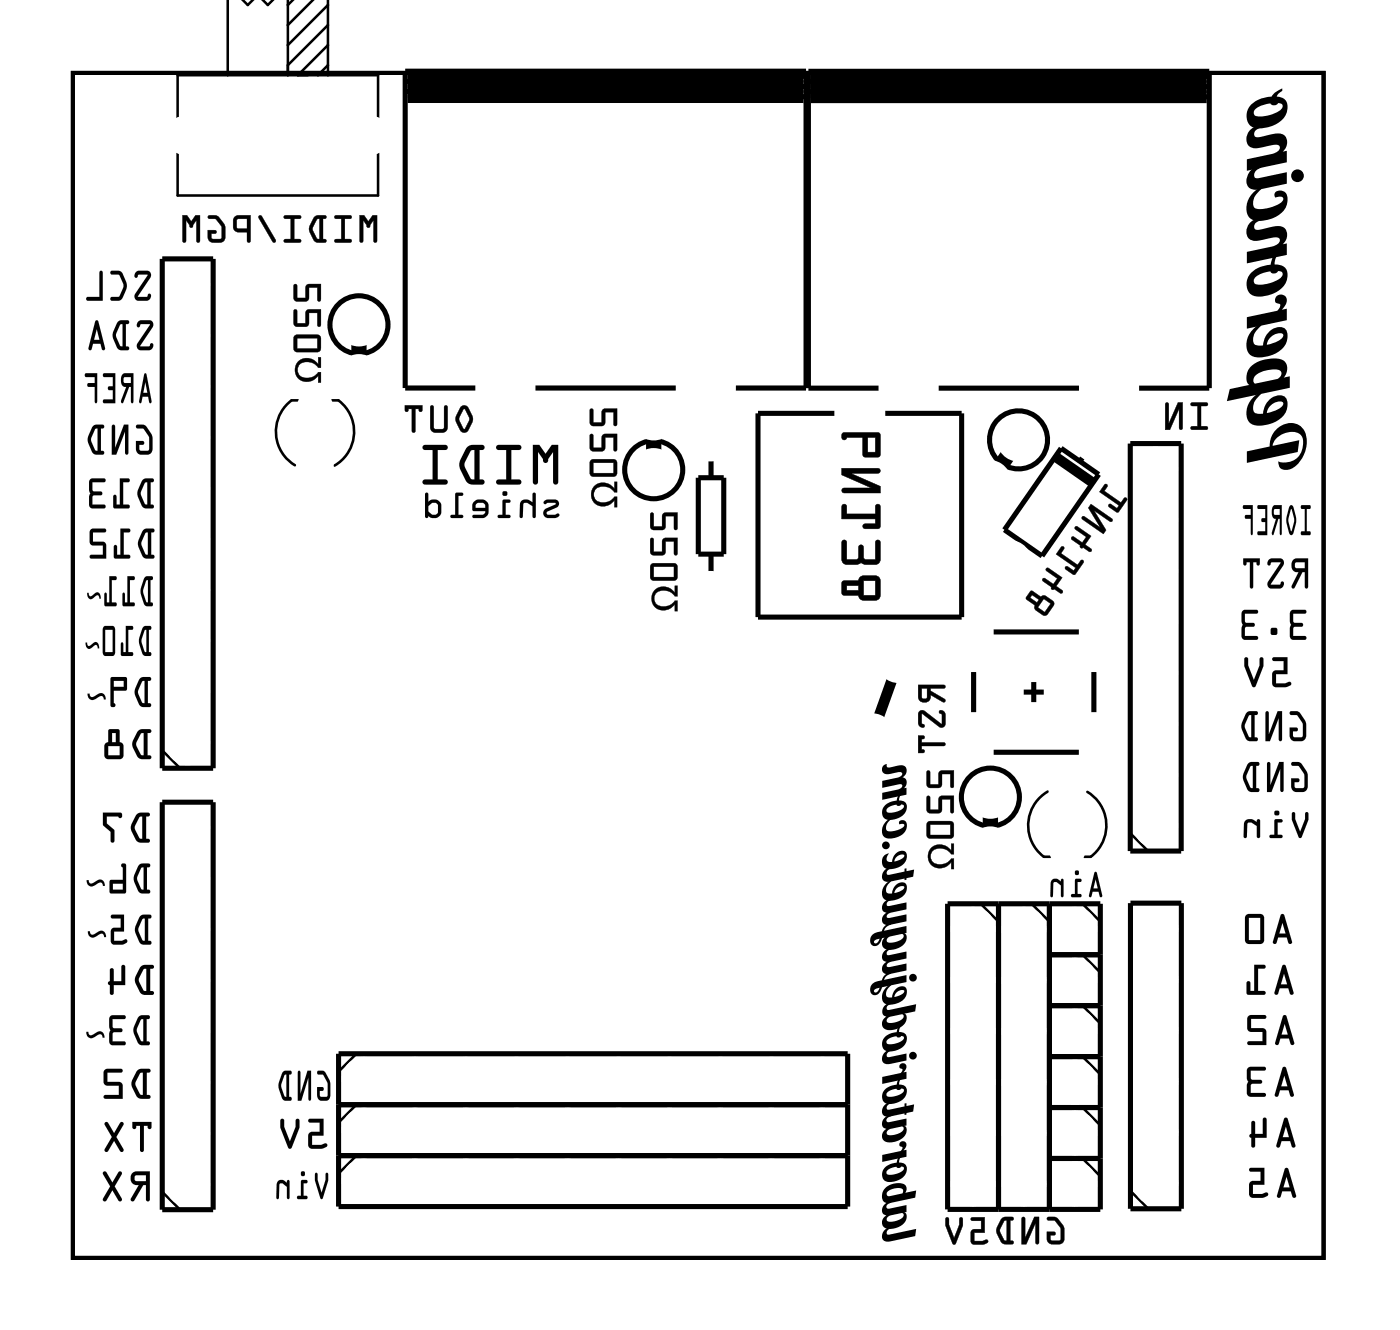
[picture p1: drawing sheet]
<svg xmlns="http://www.w3.org/2000/svg" width="70mm" height="66mm" viewBox="0 0 70 66" stroke-linecap="round" stroke-linejoin="round" font-family="sans-serif">
<path d="M3.6 3.6h62.4v59.1h-62.4z" fill="none" stroke="#000" stroke-width=".2"/>
<g fill="#000">
<path d="M14.9 18l.2-.1h.4l.4 .3v-.4h.1v.5h-.1a.56 .56 0 0 0-.6-.3 .56 .56 0 0 0-.5 .4 .56 .56 0 0 0 .5 .4 .56 .56 0 0 0 .6-.2h.1v.5h-.1v-.4a.62 .62 0 0 1-.9 .2 .62 .62 0 0 1-.1-.9zM17.7 17.2h.5v.5h-.5zM62.3 11.1l.6-.3v.2l-.2 .1a.21 .21 0 0 0-.1 .3 .21 .21 0 0 0 .3 0 1.57 1.57 0 0 1 1.2 0 .57 .57 0 0 1-.1 .8l.2-.1v.6l-2 .4v-.5l1.3-.3 .3-.1 .1-.2-.2-.2-.6 .1a.75 .75 0 0 1-.9-.1v-.5zM62.6 9.5l.3-.2v.1a.62 .62 0 0 0-.2 1 1.52 1.52 0 0 0 1.3-.5l-.1-.1-.3 .1v-.1a.31 .31 0 0 1 .3-.3 .31 .31 0 0 1 .3 .2 1.25 1.25 0 0 1-1.6 1.3 .7 .7 0 0 1-.2-1.2zM62.3 6.5l.6-.3v.2l-.2 .1a.21 .21 0 0 0-.1 .3 .21 .21 0 0 0 .3 0 1.57 1.57 0 0 1 1.2 0 .57 .57 0 0 1-.1 .8l.2-.1v.6l-2 .4v-.6l1.3-.2 .3-.2 .1-.1-.2-.2-.6 .1a.75 .75 0 0 1-.9-.2v-.4zM62.2 15.8l1.5-.3 .1-.1a.18 .18 0 0 0 .1-.2 .18 .18 0 0 0-.2-.1 .3 .3 0 0 1 .3-.4 .3 .3 0 0 1 .1 .5l-.1 .2h.2v.6l-2 .4zM29.7 24.2l.2-.1h.3l.5 .3v-.4h.1v.5h-.1a.56 .56 0 0 0-.6-.2 .56 .56 0 0 0-.5 .4 .56 .56 0 0 0 .5 .4 .56 .56 0 0 0 .6-.3h.1v.5h-.1v-.4a.62 .62 0 0 1-.9 .3 .62 .62 0 0 1-.1-1zM32.4 21.9h.5v.5h-.5zM32.7 29.4l.2-.1h.4l.4 .3v-.4h.1v.5h-.1a.56 .56 0 0 0-.6-.3 .56 .56 0 0 0-.5 .4 .56 .56 0 0 0 .5 .4 .56 .56 0 0 0 .6-.2h.1v.5h-.1v-.4a.62 .62 0 0 1-.9 .2 .62 .62 0 0 1-.1-.9zM44.1 38.2l.2-.1a.2 .2 0 0 0 .1 .2 .2 .2 0 0 0 .2-.1 .35 .35 0 0 1 .4 0 .35 .35 0 0 1 .2 .3v.1a.13 .13 0 0 0-.1 .2 .13 .13 0 0 0 .1 .1v.2l-.1 .2h.1v.3l-1.2 .3v-.4l.9-.2a.12 .12 0 0 0 .1-.1 .12 .12 0 0 0-.1-.1l-.9 .2v-.4l.8-.1 .2-.2a.23 .23 0 0 0-.2-.1 .23 .23 0 0 0-.2 .1h-.5l-.1-.2zM50 22.6l.4 .3-.2 .4-.5-.3zM62.2 22.5l1.1-.2a1.03 1.03 0 0 1 .6-1 1.03 1.03 0 0 1 1.1 0 1.41 1.41 0 0 1-.8 2.1 .35 .35 0 0 1-.4-.4 .91 .91 0 0 0 1-.3 .91 .91 0 0 0 .1-1 .97 .97 0 0 0-1.4 .5l1.3-.2-.1 .5-2.5 .6z"/>
<path d="M44 57.6l.9-.2a.18 .18 0 0 0 0-.3 .2 .2 0 0 1 .3-.1 .2 .2 0 0 1-.1 .3v.1l.1-.1v.4l-1.2 .2zM44 53.7l.9-.2a.18 .18 0 0 0 0-.3 .2 .2 0 0 1 .3-.1 .2 .2 0 0 1-.1 .3v.1l.1-.1v.4l-1.2 .3zM44.2 55.1l.3-.2v.1l-.3 .2 .1 .1 .8-.1v-.2h.1v.2l.4-.1v.3l-.4 .1v.1h-.1v-.1l-.6 .2a.33 .33 0 0 1-.5-.2 .33 .33 0 0 1 .2-.4zM44.1 47.4l.4-.2v.1a.16 .16 0 0 0-.3 .1 .15 .15 0 0 0 .2 .2l.8-.2v.4l-.8 .2-.2 .2h.2l.8-.2v.4l-.7 .2a.32 .32 0 0 1-.5-.2 .32 .32 0 0 1 .2-.4 .3 .3 0 0 1-.2-.3 .3 .3 0 0 1 .1-.3zM44.1 45l.4-.2v.1a.16 .16 0 0 0-.3 .1 .15 .15 0 0 0 .2 .2l.8-.2v.3l-.8 .2-.2 .2 .2 .1 .8-.2v.3l-.7 .2a.32 .32 0 0 1-.5-.2 .32 .32 0 0 1 .2-.4 .3 .3 0 0 1-.2-.2 .3 .3 0 0 1 .1-.3zM44.2 43.4l.3-.2v.1l-.3 .2 .1 .1 .8-.1v-.2h.1v.1h.4v.3l-.4 .1v.1h-.1v-.1l-.6 .2a.33 .33 0 0 1-.5-.2 .33 .33 0 0 1 .2-.4zM44.2 41l.3-.2-.1 .1a.28 .28 0 0 0-.2 .5 .28 .28 0 0 0 .4 0h.3a.18 .18 0 0 0 .2-.1 .18 .18 0 0 0 0-.2h-.2a.2 .2 0 0 1 .2-.2 .2 .2 0 0 1 .1 .3 .77 .77 0 0 1-1.1 .5 .62 .62 0 0 1 .1-.7zM46.5 42.3l.2-.2h.3l.5 .3v-.3h.1v.5h-.1a.56 .56 0 0 0-.6-.3 .56 .56 0 0 0-.5 .4 .56 .56 0 0 0 .5 .4 .56 .56 0 0 0 .6-.3h.1v.5h-.1v-.3a.62 .62 0 0 1-.9 .2 .62 .62 0 0 1-.1-.9zM49.2 40.8h.5v.5h-.5zM44.2 61.3l.3-.1v.1l-.3 .1 .1 .2 1.4-.3v.3l-1.2 .3a.33 .33 0 0 1-.5-.1 .33 .33 0 0 1 .2-.5z"/>
<path d="M6.8 13.6v.2l.1-.1h.5l-.7 .9v.3l.2 .1h.5l.1-.2v-.2l-.2 .2h-.4l.6-.9v-.3l-.2-.1zM6.8 13.6l.5-.1 .2 .1v.3l-.6 .9h.4l.2-.2v.2l-.1 .2h-.5l-.2-.1v-.3l.7-.9h-.5l-.1 .2zM5.5 13.5l.1 .2h.3l.3 .5-.3 .6h-.3v.2a.54 .54 0 0 0 .7-.6v-.3l-.2-.5-.2-.1zM5.5 13.5h.5l.3 .6-.1 .5-.2 .4-.5-.1 .1-.1h.3l.3-.6-.3-.5h-.3zM5 13.5v1.3h-.7v.2h.8v-1.4zM5 13.5l.1 .1v1.4h-.8v-.2h.7z"/>
<path d="M6.8 13.6v.2l.1-.1h.5l-.7 .9v.3l.2 .1h.5l.1-.2v-.2l-.2 .2h-.4l.6-.9v-.3l-.2-.1zM5.5 13.5l.1 .2h.3l.3 .5-.3 .6h-.3v.2a.54 .54 0 0 0 .7-.6v-.3l-.2-.5-.2-.1zM5 13.5v1.3h-.7v.2h.8v-1.4z"/>
<path d="M6.9 16v.3l.1-.1h.5l-.6 .9-.1 .2 .2 .2 .5-.1 .1-.1v-.2l-.2 .2-.4-.1 .6-.9v-.2l-.1-.1zM6.9 16h.6l.1 .1v.2l-.6 .9 .4 .1 .2-.2v.2l-.1 .1-.5 .1-.2-.2 .1-.2 .6-.9h-.5l-.1 .1zM5.9 16.1l-.3 .5 .1 .3 .2 .5 .5 .1v-.2h-.1v-1.1l.1-.1v-.1h-.3zM5.9 16.1l.2-.1h.3v.1l-.1 .1v1.1h.1v.2l-.5-.1-.2-.5-.1-.3zM6 16.2h.1v1.1l-.1-.1-.2-.5zM6 16.2l-.2 .5 .2 .5 .1 .1v-1.1zM4.8 16l-.4 1.4h.1l.1-.3h.4l.1 .3 .1 .1v-.1l-.3-1.4zM4.8 16h.1l.3 1.4v.1l-.1-.1-.1-.3h-.4l-.1 .3h-.1zM4.8 16.4l.2 .5h-.3zM4.8 16.4l-.1 .5h.3z"/>
<path d="M6.9 16v.3l.1-.1h.5l-.6 .9-.1 .2 .2 .2 .5-.1 .1-.1v-.2l-.2 .2-.4-.1 .6-.9v-.2l-.1-.1zM5.9 16.1a.98 .98 0 0 0 0 1.3l.1 .1h.4v-.1l-.1-.1v-1.1l.1-.1v-.1h-.3zM6 16.2h.1v1.1l-.1-.1-.2-.5zM4.8 16l-.4 1.4h.1l.1-.3h.4l.1 .3 .1 .1v-.1l-.3-1.4zM4.8 16.4l.2 .5h-.3z"/>
<path d="M14.7 14.2l-.1 .7 .2 .1h.6v-.7h.4v.7h.2v-.8h-.7l-.1 .7h-.4v-.7zM14.7 15.5l-.1 .6 .2 .2 .6-.1v-.6h.4v.6h.2v-.8l-.7 .1-.1 .6h-.4v-.6zM14.7 16.7l-.1 .7 .2 .1 1 .1 .2-.2v-.5l-.1-.2zM14.8 16.9h1v.5h-1z"/>
<path d="M14.7 14.2l-.1 .7 .2 .1h.6v-.7h.4v.6a.1 .1 0 0 0 .1 .1 .1 .1 0 0 0 .1-.1v-.7h-.7l-.1 .7h-.4v-.7zM14.7 14.2h.1v.7h.5v-.7h.7v.8h-.2v-.7h-.4v.7h-.6l-.1-.1zM14.7 15.4l-.1 .7 .2 .2h.6v-.7h.4v.6a.1 .1 0 0 0 .1 .1 .1 .1 0 0 0 .1-.1v-.8l-.7 .1-.1 .6h-.4v-.6zM14.7 15.5h.1v.6h.5v-.6l.7-.1v.8h-.2v-.6h-.4v.6l-.6 .1-.1-.2zM14.7 16.7l-.1 .7 .2 .2h1l.2-.1v-.6l-.1-.2zM14.7 16.7h1.2l.1 .2v.5l-.2 .1h-1l-.1-.1zM14.8 16.9h1v.5h-1zM14.8 16.9v.5h1v-.5z"/>
<path d="M14.9 18a.62 .62 0 0 0 .1 1 .62 .62 0 0 0 .9-.3v.4h.1v-.5h-.1a.62 .62 0 0 1-1 0 .51 .51 0 0 1 .4-.6 .51 .51 0 0 1 .6 .3h.1v-.5h-.1v.4a.66 .66 0 0 0-1-.2zM14.9 18a.66 .66 0 0 1 1 .2v-.4h.1v.5h-.1a.57 .57 0 0 0-.6-.2 .57 .57 0 0 0-.5 .3 .56 .56 0 0 0 .5 .5 .56 .56 0 0 0 .6-.3h.1v.5h-.1v-.4a.61 .61 0 0 1-.9 .3 .61 .61 0 0 1-.1-1z"/>
<path d="M17.9 10.7l.1 1.4 .1-.1v-1l.2 .2a.11 .11 0 0 0 .1 .2 .11 .11 0 0 0 .1-.2l.1-.2v1l.2 .1v-1.4h-.2l-.2 .3-.2-.3zM16.7 10.8v.1h.3v1h-.3v.1l.8 .1v-.2h-.3v-1h.3v-.1zM15.7 10.8a.81 .81 0 0 0 0 1.2l.5 .1 .1-.1-.2-.1v-1h.2v-.1l-.4-.1zM15.8 10.9h.1v1h-.1l-.2-.5zM14.2 10.8v.1h.3v1h-.3v.1l.8 .1v-.2h-.3v-1h.3v-.1zM12.9 10.8v.1l.7 1.2h.1l.1-.1-.7-1.2zM11.7 10.8l-.1 .2 .1 .4 .1 .2h.5v.4l.1 .1 .1-1.4zM11.8 10.9h.5v.5h-.5zM10.4 10.8v.1h.4l.3 .5v.4l-.1 .1h-.4l-.1-.2 .3-.1v-.1h-.4v.5l.2 .1h.5l.1-.3a.92 .92 0 0 0-.5-1.1zM9.1 10.7l.1 1.4 .1-.1v-1l.2 .2a.1 .1 0 0 0 0 .2 .11 .11 0 0 0 .1-.2l.2-.2v1l.1 .1 .1-1.4h-.2l-.3 .3-.2-.3z"/>
<path d="M17.9 10.7v1.3a.1 .1 0 0 0 .1 .1 .1 .1 0 0 0 .1-.1v-1l.2 .2a.11 .11 0 0 0 .1 .2 .11 .11 0 0 0 .1-.2l.1-.2v1a.1 .1 0 0 0 .1 .1 .1 .1 0 0 0 .1-.1v-1.3h-.2l-.2 .3-.2-.3zM17.9 10.7h.3l.2 .4 .2-.4h.2v1.4l-.2-.1v-1l-.2 .3-.3-.3v1v.1l-.1-.1zM16.7 10.8v.1h.3v1h-.2a.1 .1 0 0 0-.1 .1 .1 .1 0 0 0 .1 .1h.7a.1 .1 0 0 0 .1-.1 .1 .1 0 0 0-.1-.1h-.3v-1h.3a.1 .1 0 0 0 .1-.1 .1 .1 0 0 0-.1-.1zM16.7 10.8h.8v.1h-.3v1h.3v.2l-.8-.1v-.1h.3v-1h-.3zM15.7 10.8l-.3 .5 .1 .3 .2 .5h.5a.1 .1 0 0 0 .1-.1 .1 .1 0 0 0-.1-.1h-.1v-1h.1a.1 .1 0 0 0 .1-.1 .1 .1 0 0 0-.1-.1zM15.7 10.8l.2-.1 .4 .1-.1 .1h-.1v1l.2 .1-.1 .1-.5-.1-.2-.4v-.4zM15.8 10.9h.1v1h-.1l-.2-.5zM15.8 10.9l-.2 .5 .2 .5h.1v-1zM14.2 10.8v.1h.3v1h-.3a.1 .1 0 0 0-.1 .1 .1 .1 0 0 0 .1 .1h.7a.1 .1 0 0 0 .1-.1 .1 .1 0 0 0-.1-.1h-.2v-1h.2a.1 .1 0 0 0 .1-.1 .1 .1 0 0 0-.1-.1zM14.2 10.8h.8v.1h-.3v1h.3v.2l-.8-.1v-.1h.3v-1h-.3zM12.9 10.8v.1l.7 1.2a.1 .1 0 0 0 .1 0 .1 .1 0 0 0 .1-.1l-.7-1.2zM12.9 10.8h.2l.7 1.2-.1 .1h-.1l-.7-1.2zM11.7 10.8l-.1 .2v.4l.2 .2h.5v.4a.1 .1 0 0 0 .1 .1 .1 .1 0 0 0 .1-.1v-1.3h-.6zM11.7 10.8l.8-.1-.1 1.4-.1-.1v-.4h-.5l-.1-.2zM11.8 10.9h.5v.5h-.5zM11.8 10.9v.5h.5v-.5zM10.4 10.8v.1h.4l.2 .4v.6h-.4l-.1-.2h.2a.1 .1 0 0 0 .1-.1 .1 .1 0 0 0-.1-.1h-.3v.5l.2 .1 .6-.1v-.2v-.7l-.4-.3zM10.4 10.8l.3-.1 .2 .1a.9 .9 0 0 1 .2 1.3h-.6l-.1-.2v-.4h.4l-.1 .1h-.2l.1 .3h.4l.1-.1-.1-.6-.2-.3h-.4zM9.1 10.7v1.3a.1 .1 0 0 0 .1 .1 .1 .1 0 0 0 .1-.1v-1l.1 .2a.11 .11 0 0 0 .1 .2 .11 .11 0 0 0 .1-.2l.2-.2v1a.1 .1 0 0 0 .1 .1 .1 .1 0 0 0 .1-.1v-1.3h-.2l-.3 .3-.2-.3zM9.1 10.7h.2l.2 .4 .3-.4h.2l-.1 1.4-.1-.1v-1l-.3 .3-.2-.3v1l-.1 .1-.1-.1z"/>
<path d="M62.6 16.3a.9 .9 0 0 0-.1 1.5 1.46 1.46 0 0 0 1.7-.8 .52 .52 0 0 0-.3-.7 .52 .52 0 0 0-.7 .3l-.2 .6h-.3a.62 .62 0 0 1 .2-1v-.1zM63.4 16.8l.2-.1a.33 .33 0 0 1 .4 0l-.2 .3-.6 .2z"/>
<path d="M62.5 13.6a.7 .7 0 0 0-.2 .9 .7 .7 0 0 0 .9 .2 1.08 1.08 0 0 0 1-1.2 .63 .63 0 0 0-.6-.3l.2-.7h-.1l-.2 .3-.1 .4-.4 .1zM62.7 13.8l.3-.2a.41 .41 0 0 1 .5 0l.3-.1 .2 .1a.77 .77 0 0 1-.8 .6h-.5a.18 .18 0 0 1-.1-.3z"/>
<path d="M62.5 5.2a.7 .7 0 0 0-.2 .9 .7 .7 0 0 0 .9 .3 1.05 1.05 0 0 0 1-1.3l-.2-.2-.3-.1 .3-.3v-.1l-.6 .4-.4 .1zM62.6 5.5l.4-.2a.45 .45 0 0 1 .6 0l.2-.2 .2 .1a.76 .76 0 0 1-.8 .6h-.6v-.2z"/>
<path d="M62.4 18.3a.7 .7 0 0 0-.1 .9l-.9 .2-.2 .6 3.2-.7v-.5h-.3a.58 .58 0 0 0 0-.7 .58 .58 0 0 0-.7-.2l-.6 .1zM62.7 18.7a1.36 1.36 0 0 1 1.2-.2v.2l-.2 .2-1.1 .2-.1-.1z"/>
<path d="M64.4 8.8a.35 .35 0 0 0 .7 0 .35 .35 0 0 0-.7 0zM62.5 8.4a.54 .54 0 0 0-.3 .7 .54 .54 0 0 0 .6 .4l1.4-.3v-.6l-1.5 .3-.1-.1v-.2l.3-.2v-.2z"/>
<path d="M3.6 3.6v59.1h62.4v-59.1zM3.6 3.6h62.4v59.1h-62.4z"/>
<path d="M7 33.9l-.3 .5 .1 .3 .2 .5 .5 .1v-.2h-.1v-1.1l.1-.1v-.1h-.3zM7 33.9l.2-.1h.3v.1l-.1 .1v1.1h.1v.2l-.5-.1-.2-.5-.1-.3zM7.1 34h.1v1.1l-.1-.1-.2-.5zM7.1 34l-.2 .5 .2 .5 .1 .1v-1.1zM5.5 33.8v1.4l.2 .1 .1-.1-.1-.1v-.7h.6v-.5v-.1zM5.5 33.8h.8v.1v.5h-.6v.7l.1 .1-.1 .1-.2-.1zM5.7 34h.5v.3h-.5zM5.7 34v.2h.5v-.2zM4.4 34.6l.1 .3 .6-.2 .1 .2h.1a.29 .29 0 0 0-.2-.3 .29 .29 0 0 0-.4 .1l-.2 .1v-.2zM4.4 34.6h.1l.1 .2 .3-.2a.25 .25 0 0 1 .3 0 .25 .25 0 0 1 .1 .3h-.1l-.1-.2-.2 .1a.29 .29 0 0 1-.3 .1 .29 .29 0 0 1-.2-.3z"/>
<path d="M7 33.9a.98 .98 0 0 0 0 1.3h.1l.4 .1v-.1l-.1-.1v-1.1l.1-.1v-.1h-.3zM7.1 34h.1v1.1l-.1-.1-.2-.5zM5.5 33.8v1.4l.2 .1 .1-.1-.1-.1v-.7h.6v-.5v-.1zM5.7 34h.5v.2h-.5zM4.4 34.6a.29 .29 0 0 0 .2 .3 .29 .29 0 0 0 .3-.1l.2-.1 .1 .2h.1a.29 .29 0 0 0-.2-.3 .29 .29 0 0 0-.4 .1l-.2 .1v-.2z"/>
<path d="M6.9 36.5l-.3 .5v.3l.3 .5 .6 .1a.1 .1 0 0 0 .1-.1 .1 .1 0 0 0-.1-.1h-.1v-1.1h.1a.1 .1 0 0 0 .1-.1 .1 .1 0 0 0-.1-.1h-.5zM6.9 36.5l.1-.1h.5a.1 .1 0 0 1 .1 .1 .1 .1 0 0 1-.1 .1h-.1v1.1h.1a.1 .1 0 0 1 .1 .1 .1 .1 0 0 1-.1 .1l-.6-.1-.3-.5v-.3zM7 36.6h.2v1.1l-.2-.1-.2-.5zM7 36.6l-.2 .5 .2 .5 .2 .1v-1.1zM5.4 36.4v.6l-.2 .2v.5l.2 .2 .6-.1 .2-.1v-.5l-.2-.2v-.6zM5.4 36.4h.6v.6l.2 .2v.5l-.2 .1-.6 .1-.2-.2v-.5l.2-.2zM5.4 37.2h.6v.5h-.6zM5.4 37.2v.5h.6v-.5zM5.6 36.6h.2v.4h-.2zM5.6 36.6v.4h.2v-.4z"/>
<path d="M7.2 31.3l-.3 .6 .1 .3 .2 .5h.3l.1-.1-.2-.1v-1.1l.1-.1zM7.2 31.3h.3v.1h-.1v1.1l.2 .1-.1 .1h-.3l-.3-.6zM7.2 31.4h.1v1.1h-.1l-.1-.5zM7.2 31.4l-.1 .6 .1 .5h.1v-1.1zM6.3 31.2v1.3h-.1l-.1-.4v-.1l-.1 .7h.6v-.2h-.2v-1.1h.2v-.1zM6.3 31.2l.3 .1v.1h-.2v1.1h.2v.2h-.6l.1-.7v.1l.1 .4h.1zM5.2 31.2l-.1 .2v1.2l.1 .1h.4l.1-.2v-1.2l-.1-.1zM5.2 31.2h.4l.1 .1v1.2l-.1 .2h-.4l-.1-.1v-1.2zM5.2 31.4h.4v1.1h-.4zM5.2 31.4v1.1h.4v-1.1zM4.3 32l.1 .3 .4-.1 .1 .1-.1-.3h-.1l-.3 .2zM4.3 32l.1 .2 .3-.2a.18 .18 0 0 1 .2 .1 .18 .18 0 0 1 0 .2l-.1-.1-.4 .1z"/>
<path d="M6.9 36.5a.89 .89 0 0 0 0 1.3h.1l.5 .1a.1 .1 0 0 0 .1-.1 .1 .1 0 0 0-.1-.1h-.1v-1.1h.1a.1 .1 0 0 0 .1-.1 .1 .1 0 0 0-.1-.1h-.5zM7 36.6h.2v1.1l-.2-.1-.2-.5zM5.4 36.4v.6l-.2 .2v.5l.2 .2 .6-.1 .2-.1v-.5l-.2-.2v-.6zM5.4 37.2h.6v.5h-.6zM5.6 36.6h.2v.4h-.2z"/>
<path d="M7.2 31.3a1.22 1.22 0 0 0-.1 1.3l.1 .1h.3l-.1-.2v-1.1l.1-.1zM7.2 31.4h.1v1.1h-.1l-.1-.5zM6.3 31.2v1.3h-.1l-.1-.4v-.1l-.1 .7h.6v-.2h-.2v-1.1h.2v-.1zM5.2 31.2l-.1 .2v1.2l.1 .1h.4l.1-.2v-1.2l-.1-.1zM5.2 31.4h.4v1.1h-.4zM4.3 32v.1a.24 .24 0 0 0 .1 .3 .24 .24 0 0 0 .3-.2h.1l.1 .1a.18 .18 0 0 0 0-.2 .18 .18 0 0 0-.2-.1l-.3 .2z"/>
<path d="M7.2 18.6l-.3 1.4 .1 .1 .1-.3h.3l.1 .3 .1-.1-.3-1.3zM7.2 18.6l.1 .1 .3 1.3-.1 .1-.1-.3h-.3l-.1 .3h-.1zM7.3 19.1l.1 .5h-.3zM7.3 19.1l-.2 .5h.3zM6.2 18.6a.37 .37 0 0 0-.2 .4 .37 .37 0 0 0 .3 .3l-.3 .7 .2 .1 .2-.8h.1v.7l.1 .1 .1-1.5zM6.2 18.6h.5l-.1 1.5-.1-.1v-.7h-.1l-.3 .8h-.1l.3-.8a.37 .37 0 0 1-.3-.3 .37 .37 0 0 1 .2-.4zM6.2 18.8h.3v.3h-.3zM6.2 18.8v.3h.3v-.3zM5.2 18.6v.2h.4v.5h-.2v.1l.2 .1v.4h-.4l-.1 .1 .7 .1v-1.5zM5.2 18.6h.6v1.5h-.7l.1-.2h.4v-.4h-.2v-.1v-.1h.2v-.5h-.4zM4.3 18.6v.2h.4v.3h-.3v.1v.1h.3v.7l.1 .1 .1-1.5zM4.3 18.6h.6l-.1 1.5-.1-.1v-.7h-.3v-.1v-.1h.3v-.3h-.4z"/>
<path d="M7.2 18.6l-.3 1.4 .1 .1 .1-.3h.3l.1 .3 .1-.1-.3-1.3zM7.3 19.1l.1 .5h-.3zM6.2 18.6a.39 .39 0 0 0 .1 .7l-.3 .7 .1 .1 .3-.8h.1v.7l.1 .1 .1-1.5zM6.2 18.8h.3v.3h-.3zM5.2 18.6v.2h.4v.5h-.2v.1l.2 .1v.4h-.4l-.1 .1 .7 .1v-1.5zM4.3 18.6v.2h.4v.3h-.3v.1v.1h.3v.7l.1 .1 .1-1.5z"/>
<path d="M6.8 21.2v.2h.4a.97 .97 0 0 1 .2 1l-.4 .1-.1-.3h.2l.1-.1-.4-.1v.5l.1 .2h.6l.1-.3a1.12 1.12 0 0 0-.3-1.1l-.2-.1zM6.8 21.2h.4l.4 .5v.7l-.1 .3h-.6l-.1-.2v-.5h.4l-.1 .2h-.2l.1 .3h.4v-.1v-.7l-.2-.3-.4-.1zM5.6 21.2v1.5h.2l.4-1.2v1.1l.2 .1v-1.5h-.2l-.5 1.1v-1zM5.6 21.2l.1 .1v1l.5-1.1h.2v1.5l-.2-.1v-1.1l-.4 1.2h-.2zM4.6 21.3l-.2 .5v.3l.3 .5 .4 .1 .1-.2h-.2v-1.1l.2-.1v-.1h-.4zM4.6 21.3l.2-.1h.4v.1l-.2 .1v1.1h.2v.2l-.5-.1-.3-.5v-.3zM4.8 21.4h.1v1.1l-.2-.1-.2-.5zM4.8 21.4l-.3 .5 .2 .5 .2 .1v-1.1z"/>
<path d="M6.8 21.2v.2h.4a.97 .97 0 0 1 .2 1l-.4 .1-.1-.3h.2l.1-.2h-.4v.5l.1 .2h.6l.1-.3a1.06 1.06 0 0 0-.5-1.2zM5.6 21.2v1.5h.2l.4-1.2v1.1l.2 .1v-1.5h-.2l-.5 1.1v-1zM4.6 21.3a.98 .98 0 0 0 0 1.3l.1 .1h.4l.1-.1-.2-.1v-1.1l.2-.1v-.1h-.4zM4.8 21.4h.1v1.1l-.2-.1-.2-.5z"/>
<path d="M7.2 28.8l-.2 .6v.3l.2 .5h.4v-.1l-.1-.1v-1.1l.1-.1zM7.2 28.8h.4v.1h-.1v1.1l.1 .1v.1h-.4l-.2-.6zM7.3 28.9h.1v1.1h-.1l-.2-.5zM7.3 28.9l-.2 .6 .2 .5h.1v-1.1zM6.4 28.7v1.3h-.2v-.4h-.1v.6h.6v-.2h-.2v-1.1h.2v-.1zM6.4 28.7l.3 .1v.1h-.2v1.1h.2v.2h-.6v-.6h.1v.4h.2zM5.5 28.7v1.3h-.2v-.4h-.1v.6h.6v-.2h-.2v-1.1h.2v-.1zM5.5 28.7l.3 .1v.1h-.2v1.1h.2v.2h-.6v-.6h.1v.4h.2zM4.3 29.6l.2 .3 .4-.2 .1 .2-.1-.3-.1-.1-.3 .2zM4.3 29.6l.2 .1 .3-.2a.18 .18 0 0 1 .2 .1 .18 .18 0 0 1 0 .3l-.1-.2-.4 .2z"/>
<path d="M7.2 28.8a1.22 1.22 0 0 0 0 1.3l.1 .1h.3l-.1-.2v-1.1l.1-.1zM7.3 28.9h.1v1.1h-.1l-.2-.5zM6.4 28.7v1.3h-.2v-.4h-.1v.6h.6v-.2h-.2v-1.1h.2v-.1zM5.5 28.7v1.3h-.2v-.4h-.1v.6h.6v-.2h-.2v-1.1h.2v-.1zM4.3 29.6a.24 .24 0 0 0 .2 .3 .24 .24 0 0 0 .3-.2h.1l.1 .2a.18 .18 0 0 0 0-.3 .18 .18 0 0 0-.2-.1l-.3 .2z"/>
<path d="M7.1 24l-.2 .5v.3l.3 .5h.4l.1-.1h-.2v-1.2h.2v-.1h-.4zM7.1 24l.2-.1h.4v.1h-.2v1.2h.2l-.1 .1h-.4l-.3-.5v-.3zM7.2 24.1l.1-.1v1.2l-.1-.1-.2-.5zM7.2 24.1l-.2 .5 .2 .5 .1 .1v-1.2zM6 23.9v1.3h-.2v-.5h-.1v.6h.7v-.1h-.3v-1.2h.3l.1-.1zM6 23.9h.5l-.1 .1h-.3v1.2h.3v.1h-.7v-.6h.1v.5h.2zM4.5 23.9v1.3l.1 .2 .6-.1v-.1h-.6v-.5h.5v-.1v-.1h-.5v-.5h.6l.1-.1zM4.5 23.9h.7h.1l-.1 .2-.6-.1v.5h.5v.1v.1h-.5v.5h.6v.1l-.6 .1-.1-.2z"/>
<path d="M7.1 24a.98 .98 0 0 0 0 1.3h.1l.4 .1 .1-.1-.2-.1v-1.2h.2v-.1h-.4zM7.2 24.1l.1-.1v1.2l-.1-.1-.2-.5zM6 23.9v1.3h-.2v-.5h-.1v.6h.7v-.1h-.3v-1.2h.3l.1-.1zM4.5 23.9v1.3l.1 .2 .6-.1v-.1h-.6v-.5h.5v-.1v-.1h-.5v-.5h.6l.1-.1z"/>
<path d="M7.1 26.5l-.2 .5v.3l.3 .5h.5v-.1h-.2v-1.2h.2v-.1h-.4zM7.1 26.5l.2-.1h.4v.1l-.2 .1v1.1h.2v.2l-.5-.1-.3-.5v-.3zM7.3 26.6l.1-.1v1.2l-.2-.1-.2-.5zM7.3 26.6l-.3 .5 .2 .5 .2 .1v-1.1zM6 26.4v1.3h-.2v-.5h-.1v.6h.8v-.1h-.3v-1.2h.3v-.1zM6 26.4h.5v.1l-.3 .1v1.1h.3v.2l-.8-.1v-.6h.1v.5h.2zM4.5 26.4v.7l.1 .1h.5v.5h-.5l-.1 .1 .8 .1-.1-.8-.6-.1v-.5h.6l.1-.1zM4.5 26.4h.7h.1l-.1 .2h-.6v.4l.7 .1v.8l-.8-.1 .1-.1h.5v-.5h-.5l-.1-.1z"/>
<path d="M7.1 26.5a.98 .98 0 0 0 0 1.3h.1l.4 .1 .1-.1-.2-.1v-1.1l.2-.1v-.1h-.4zM7.3 26.6h.1v1.1l-.2-.1-.2-.5zM6 26.4v1.3h-.2v-.5h-.1v.6h.8v-.1h-.3v-1.1l.3-.1v-.1zM4.5 26.4v.7l.1 .1h.5v.5h-.5l-.1 .1 .8 .1-.1-.8-.6-.1v-.4h.6l.1-.2z"/>
<path d="M23 20.3l-.3 .6 .3 .6a.23 .23 0 0 0 .4 0l.2-.7-.3-.5-.1-.1zM23.1 20.4l.3 .5-.2 .5-.3-.5zM21.5 20.2v1.2l.1 .2h.6l.1-.3v-1l-.1-.1v.1v1l-.5 .1-.1-.1v-1zM20.2 20.2l.1 .3h.1v-.1h.1v1.1l.2 .1v-1.2h.2v.1h.1l.1-.3z"/>
<path d="M23 20.3l-.3 .6 .2 .6a.25 .25 0 0 0 .5 0l.2-.5v-.2l-.3-.5-.1-.1zM23 20.3a.23 .23 0 0 1 .4 0l.2 .6-.2 .6a.24 .24 0 0 1-.4 0l-.3-.6zM23.1 20.4l.3 .5-.2 .5-.3-.5zM23.1 20.4l-.2 .5 .3 .5 .2-.5-.2-.5zM21.5 20.2v1.1v.2l.2 .1h.5l.1-.2v-1.1a.1 .1 0 0 0-.1-.1 .1 .1 0 0 0-.1 .1v1l-.4 .1-.1-.1v-1zM21.5 20.2l.1 .1v1l.1 .1 .5-.1v-1v-.1l.1 .1v1l-.1 .2h-.6l-.1-.1zM20.2 20.2v.2a.1 .1 0 0 0 .1 .1 .1 .1 0 0 0 .1-.1h.1v1.1a.1 .1 0 0 0 .1 .1 .1 .1 0 0 0 .1-.1v-1.1h.2a.11 .11 0 0 0 0 .1 .11 .11 0 0 0 .2 0v-.3zM20.2 20.2h.9l-.1 .3-.1-.1h-.2v1.2l-.1-.1v-1.1h-.2l-.1 .1z"/>
<path d="M26.6 22.2v1.8a.13 .13 0 0 0 .1 .2 .13 .13 0 0 0 .1-.2v-1.5l.3 .4a.14 .14 0 0 0 .1 .2 .14 .14 0 0 0 .1-.2l.3-.4v1.5a.13 .13 0 0 0 .1 .2 .14 .14 0 0 0 .2-.2v-1.8h-.4l-.3 .4-.3-.4zM26.6 22.2h.3l.3 .4 .3-.4h.4v1.8a.14 .14 0 0 1-.2 .2 .13 .13 0 0 1-.1-.2v-1.5l-.3 .4a.14 .14 0 0 1-.1 .2 .14 .14 0 0 1-.1-.2l-.3-.4v1.5a.13 .13 0 0 1-.1 .2 .13 .13 0 0 1-.1-.2zM24.8 22.2v.2h.5v1.5h-.4a.13 .13 0 0 0-.1 .1 .13 .13 0 0 0 .1 .2h1a.13 .13 0 0 0 .1-.2 .13 .13 0 0 0-.1-.1h-.4v-1.5h.4a.13 .13 0 0 0 .1-.1 .13 .13 0 0 0-.1-.1zM24.8 22.2h1.1a.13 .13 0 0 1 .1 .1 .13 .13 0 0 1-.1 .1h-.4v1.5h.4a.13 .13 0 0 1 .1 .1 .13 .13 0 0 1-.1 .2h-1a.14 .14 0 0 1-.2-.2 .13 .13 0 0 1 .2-.1h.4v-1.5h-.5zM23.3 22.3l-.4 .7 .1 .4 .4 .7 .7 .1a.13 .13 0 0 0 .1-.2 .13 .13 0 0 0-.1-.1h-.2v-1.5h.2a.13 .13 0 0 0 .1-.1 .13 .13 0 0 0-.1-.1h-.6zM23.3 22.3l.2-.1h.6a.13 .13 0 0 1 .1 .1 .13 .13 0 0 1-.1 .1h-.2v1.5h.2a.13 .13 0 0 1 .1 .1 .13 .13 0 0 1-.1 .2h-.6l-.3-.2a1.1 1.1 0 0 1 0-1.6zM23.5 22.5l.2-.1v1.5l-.2-.1-.3-.6zM23.5 22.5l-.3 .7 .3 .6 .2 .1v-1.5zM21.1 22.2l.1 .2h.4v1.5h-.4a.13 .13 0 0 0-.1 .1 .13 .13 0 0 0 .1 .2h1a.13 .13 0 0 0 .1-.2 .13 .13 0 0 0-.1-.1h-.4v-1.5h.4a.13 .13 0 0 0 .1-.1 .13 .13 0 0 0-.1-.1zM21.1 22.2h1.1a.13 .13 0 0 1 .1 .1 .13 .13 0 0 1-.1 .1h-.4v1.5h.4a.13 .13 0 0 1 .1 .1 .13 .13 0 0 1-.1 .2h-1a.13 .13 0 0 1-.1-.2 .13 .13 0 0 1 .1-.1h.4v-1.5h-.4z"/>
<path d="M26.6 22.2v1.8a.13 .13 0 0 0 .1 .2 .13 .13 0 0 0 .1-.2v-1.5l.3 .4a.14 .14 0 0 0 .1 .2 .14 .14 0 0 0 .1-.2l.3-.4v1.5a.13 .13 0 0 0 .1 .2 .14 .14 0 0 0 .2-.2v-1.8h-.4l-.3 .4-.3-.4zM24.8 22.2v.2h.5v1.5h-.4a.13 .13 0 0 0-.2 .1 .14 .14 0 0 0 .2 .2h1a.13 .13 0 0 0 .1-.2 .13 .13 0 0 0-.1-.1h-.4v-1.5h.4a.13 .13 0 0 0 .1-.1 .13 .13 0 0 0-.1-.1zM23.3 22.3a1.17 1.17 0 0 0 0 1.7l.2 .2h.6a.13 .13 0 0 0 .1-.2 .13 .13 0 0 0-.1-.1h-.2v-1.5h.2a.13 .13 0 0 0 .1-.1 .13 .13 0 0 0-.1-.1h-.6zM23.5 22.5l.2-.1v1.5l-.2-.1-.3-.6zM21.1 22.2l.1 .2h.4v1.5h-.4a.13 .13 0 0 0-.1 .1 .13 .13 0 0 0 .1 .2h1a.13 .13 0 0 0 .1-.2 .13 .13 0 0 0-.1-.1h-.4v-1.5h.4a.13 .13 0 0 0 .1-.1 .13 .13 0 0 0-.1-.1z"/>
<path d="M27.1 25l.1 .1h.1h.4l-.6 .3v.3l.2 .1h.4l.2-.1v-.1l-.2 .1-.4-.1v-.1l.5-.2a.21 .21 0 0 0 .1-.2 .21 .21 0 0 0-.2-.2h-.4zM27.1 25l.2-.1h.4l.2 .1-.1 .3-.5 .3 .1 .1 .5-.1v.1l-.1 .1h-.4a.25 .25 0 0 1-.3-.2 .25 .25 0 0 1 .1-.2l.5-.3h-.4a.09 .09 0 0 1-.1 0 .09 .09 0 0 1-.1-.1zM26 25l-.1 .1v.7h.2v-.6l.1-.1 .4 .1v.6h.1v-1.2h-.1v.4l-.3-.1zM26 25l.3-.1 .3 .1v-.4h.1v1.2h-.1v-.6l-.3-.1h-.2v.7h-.2v-.7zM25.1 24.9v.8h-.2l-.1 .1h.6v-.1h-.2v-.6h.2l.1-.1zM25.1 24.9l.4 .1-.1 .1h-.2v.6h.3l-.1 .1h-.6l.1-.1h.2zM25.1 24.6a.13 .13 0 0 0 .2 0 .13 .13 0 0 0-.2 0zM25.1 24.6a.13 .13 0 0 1 .2 0 .13 .13 0 0 1-.2 0zM23.7 25l-.1 .5h.6l-.1 .2h-.5v.1h.6l.2-.3-.1-.4-.2-.2zM23.6 25l.5-.1 .2 .2 .1 .4-.2 .3h-.6v-.1h.5l.1-.2h-.6v-.3zM23.8 25.1h.3l.1 .2h-.5zM23.8 25.1l-.1 .2h.5l-.1-.2zM22.7 24.6v1.1h-.2v.1h.6v-.1h-.2v-1h.2v-.1zM22.7 24.6h.4v.1h-.2v1h.2v.1h-.6v-.1h.2zM21.2 24.6v1.2h.1l.1-.1 .1 .1h.3l.2-.2v-.5l-.3-.2-.3 .1v-.4zM21.2 24.6h.2v.4l.3-.1 .3 .2v.5l-.2 .2h-.3l-.1-.1-.1 .1h-.1zM21.4 25.2l.2-.1h.2v.5l-.2 .1-.2-.2zM21.4 25.2v.3l.2 .2 .2-.1v-.5h-.2z"/>
<path d="M27.1 25l.1 .1h.5l-.4 .3a.25 .25 0 0 0-.2 .2 .25 .25 0 0 0 .3 .2l.5-.1v-.1l-.2 .1-.4-.1v-.1l.5-.2a.21 .21 0 0 0 .1-.2 .21 .21 0 0 0-.2-.2h-.4zM26 25l-.1 .8h.2v-.6l.1-.1 .4 .1v.6h.1v-1.2h-.1v.4l-.3-.1zM25.1 24.9v.8h-.2l-.1 .1h.6v-.1h-.2v-.6h.2l.1-.1zM25.1 24.6a.13 .13 0 0 0 .2 0 .13 .13 0 0 0-.2 0zM23.6 25v.2v.3h.6l-.1 .2h-.5v.1h.6l.2-.3-.1-.4-.2-.2zM23.8 25.1h.3l.1 .2h-.5zM22.7 24.6v1.1h-.2v.1h.6v-.1h-.2v-1h.2v-.1zM21.2 24.6v1.2h.1l.1-.1 .1 .1h.3l.2-.2v-.5l-.3-.2-.3 .1v-.4zM21.4 25.2l.2-.1h.2v.5l-.2 .1-.2-.2z"/>
<path d="M29.5 20.4l-.1 .7 .1 .1h.6l.1-.6h.4v.6h.2v-.8h-.7l-.1 .7h-.4v-.7zM29.5 21.7l-.1 .6 .1 .2h.6l.1-.7h.4v.7h.2v-.9l-.7 .1-.1 .6h-.4v-.6zM29.5 23l-.1 .6 .1 .2h1.1l.2-.1v-.6l-.1-.2zM29.6 23.1h1v.5h-1z"/>
<path d="M29.4 20.4v.7l.1 .1h.6l.1-.6h.4v.6a.1 .1 0 0 0 .1 .1 .1 .1 0 0 0 .1-.1v-.8h-.7l-.1 .7h-.4v-.7zM29.5 20.4h.1v.7h.4l.1-.7h.7v.8h-.2v-.7h-.4l-.1 .7h-.6l-.1-.1zM29.4 21.7v.6l.1 .2h.6l.1-.7h.4v.6a.1 .1 0 0 0 .1 .1 .1 .1 0 0 0 .1-.1v-.8l-.7 .1-.1 .6h-.4v-.6zM29.5 21.7h.1v.6h.4l.1-.6 .7-.1v.8h-.2v-.6h-.4l-.1 .6-.6 .1-.1-.2zM29.5 22.9l-.1 .7 .1 .2h1.1l.2-.1v-.6l-.1-.2zM29.5 23l1.2-.1 .1 .2v.6l-.2 .1-1.1-.1-.1-.1zM29.6 23.1h1v.5h-1zM29.6 23.1v.5h1v-.5z"/>
<path d="M29.7 24.2a.62 .62 0 0 0 0 1 .62 .62 0 0 0 1-.3l-.1 .4h.2v-.5h-.1a.62 .62 0 0 1-1 0 .51 .51 0 0 1 .3-.6 .51 .51 0 0 1 .6 .4h.2v-.6h-.2l.1 .4a.66 .66 0 0 0-1-.2zM29.7 24.2a.66 .66 0 0 1 1 .2v-.4h.1v.5h-.1a.57 .57 0 0 0-.6-.2 .57 .57 0 0 0-.5 .4 .56 .56 0 0 0 .5 .4 .56 .56 0 0 0 .6-.3h.1v.5h-.1v-.4a.61 .61 0 0 1-.9 .3 .61 .61 0 0 1-.1-1z"/>
<path d="M32.5 25.6l-.1 .7 .1 .1h.7v-.7h.4v.7h.2v-.8h-.7l-.1 .7h-.4v-.7zM32.5 26.8l-.1 .7 .1 .2 .7-.1v-.6h.4v.6h.2v-.8l-.7 .1-.1 .6h-.4v-.6zM32.5 28.1l-.1 .7 .1 .1 1.1 .1 .2-.2v-.5l-.1-.2zM32.6 28.3h1v.5h-1z"/>
<path d="M32.5 25.6l-.1 .7 .1 .1h.7v-.7h.4v.6a.1 .1 0 0 0 .1 .1 .1 .1 0 0 0 .1-.1v-.7h-.7l-.1 .7h-.4v-.7zM32.5 25.6h.1v.7h.4l.1-.7h.7v.8h-.2v-.7h-.4l-.1 .7h-.5l-.2-.1zM32.5 26.8l-.1 .7 .1 .2 .7-.1v-.6h.4v.6a.1 .1 0 0 0 .1 .1 .1 .1 0 0 0 .1-.1v-.8l-.7 .1-.1 .6h-.4v-.6zM32.5 26.9h.1v.6h.4l.1-.6 .7-.1v.8h-.2v-.6h-.4l-.1 .6-.5 .1-.2-.2zM32.5 28.1l-.1 .7 .1 .1 1.1 .1 .2-.2v-.5l-.1-.2zM32.5 28.1h1.2l.1 .2v.5l-.2 .1h-1l-.2-.1zM32.6 28.3h1v.5h-1zM32.6 28.3v.5h1v-.5z"/>
<path d="M32.7 29.4a.62 .62 0 0 0 .1 .9 .62 .62 0 0 0 .9-.2v.4h.1v-.6h-.1a.62 .62 0 0 1-1 .1 .51 .51 0 0 1 .3-.6 .51 .51 0 0 1 .7 .3h.1v-.5h-.1v.4a.66 .66 0 0 0-1-.2zM32.7 29.4a.66 .66 0 0 1 1 .2v-.4h.1v.5h-.1a.57 .57 0 0 0-.6-.3 .57 .57 0 0 0-.5 .4 .56 .56 0 0 0 .5 .5 .56 .56 0 0 0 .6-.3h.1v.5h-.1v-.4a.61 .61 0 0 1-.9 .2 .61 .61 0 0 1-.1-.9z"/>
<path d="M42 21.6v.2a.12 .12 0 0 0 .1 .1 .12 .12 0 0 0 .1-.1h.8v.9l.1 .1h.7l.1-.1v-1l-.1-.1zM43.3 21.8h.4v.7h-.4zM42 23.4v.3l1.5 .6h-1.4a.12 .12 0 0 0-.1 .2 .12 .12 0 0 0 .1 .1h1.8v-.3l-1.5-.7h1.4a.12 .12 0 0 0 .1-.1 .12 .12 0 0 0-.1-.1zM42 25.2v.7h1.7v.2h-.5a.12 .12 0 0 0-.2 .1 .14 .14 0 0 0 .2 .2h.6l.1-.1v-1a.12 .12 0 0 0-.1-.2 .12 .12 0 0 0-.1 .2v.3h-1.5v-.4zM42 27v1l.2 .1 .5 .1a.36 .36 0 0 1 .5 0l.6-.1 .1-.1v-1a.12 .12 0 0 0-.1-.1 .12 .12 0 0 0-.1 .1v.9h-.6v-.6a.12 .12 0 0 0-.1-.1 .12 .12 0 0 0-.2 .1v.6h-.6v-.9zM42 29v.6l.1 .1h.7l.1 .2h.2h.6l.2-.1v-.8l-.1-.3h-.7l-.2 .1-.1 .2zM43.1 29h.6v.7h-.6zM42.2 29.2h.6v.2h-.6z"/>
<path d="M42 21.6v.2a.13 .13 0 0 0 .1 .2 .13 .13 0 0 0 .1-.2h.8v.9l.1 .1h.7l.1-.1v-1l-.1-.1zM42 21.6h1.8l.1 .1v1l-.1 .1h-.7v-.1v-.9h-.9a.11 .11 0 0 1-.1 .1 .11 .11 0 0 1-.1-.1zM43.3 21.8h.4v.7h-.4zM43.3 21.8v.8h.4v-.8zM42 23.3v.4l1.5 .6h-1.4a.14 .14 0 0 0-.1 .2 .14 .14 0 0 0 .1 .1h1.8v-.4l-1.5-.6h1.4a.14 .14 0 0 0 .1-.1 .14 .14 0 0 0-.1-.2zM42 23.4h1.8a.11 .11 0 0 1 .1 .1 .11 .11 0 0 1-.1 .1h-1.4l1.5 .7v.3h-1.8a.11 .11 0 0 1-.1-.1 .11 .11 0 0 1 .1-.2h1.4l-1.5-.6zM42 25.2v.7h1.7v.2h-.5a.14 .14 0 0 0-.2 .1 .14 .14 0 0 0 .2 .2l.7-.1v-1a.14 .14 0 0 0-.1-.2 .14 .14 0 0 0-.1 .2v.3h-1.5v-.4zM42 25.2h.2v.4h1.5v-.3a.11 .11 0 0 1 .1-.1 .11 .11 0 0 1 .1 .1v1l-.7 .1a.11 .11 0 0 1-.1-.2 .11 .11 0 0 1 .1-.1h.5v-.2h-1.7zM42 27v.9l.1 .2 .1 .1h.5l.3-.1 .2 .1 .6-.1 .1-.2v-.9a.14 .14 0 0 0-.1-.1 .14 .14 0 0 0-.1 .1v.9h-.6v-.6a.14 .14 0 0 0-.1-.1 .14 .14 0 0 0-.2 .1v.6h-.6v-.9zM42 27h.2v.9h.6v-.6a.11 .11 0 0 1 .2-.1 .11 .11 0 0 1 .1 .1v.6h.6v-.9a.11 .11 0 0 1 .1-.1 .11 .11 0 0 1 .1 .1v.9l-.1 .2h-.6l-.2-.1-.3 .1h-.5h-.1l-.1-.2zM42 29v.6l.1 .1h.7l.1 .2 .2 .1h.6l.2-.2v-.8l-.1-.3h-.7l-.2 .1-.1 .2zM42 29h.8l.1-.2 .2-.1h.7l.1 .3v.8l-.2 .1h-.6h-.2l-.1-.2h-.7l-.1-.1zM43.1 29h.6v.7h-.6zM43.1 28.9v.8h.6v-.8zM42.2 29.2h.6v.2h-.6zM42.2 29.2v.3h.6v-.3z"/>
<path d="M44.1 40.2a.44 .44 0 0 0 0 .6 .44 .44 0 0 0 .6 0 .53 .53 0 0 0 .4-.8l-.2-.1 .1-.4h-.1l-.2 .4-.3 .1zM44.3 40.3l.1-.1a.4 .4 0 0 1 .5 0h.2a.62 .62 0 0 1-.9 .2z"/>
<path d="M45.8 34.2v.6a.31 .31 0 0 0 .4 .2 .31 .31 0 0 0 .2-.3l.7 .3 .1-.1-.8-.4v-.2h.7l.1-.1zM46 34.3h.3l-.1 .5h-.2zM45.9 35.5l-.1 .5 .2 .3 .1-.1-.1-.1v-.5l.9 .7 .3-.1v-.5l-.2-.3-.2 .1 .2 .1v.5l-.9-.6zM45.8 36.7v.8h.3v-.1h-.1v-.2l1.2-.1-.1-.1h-1.1v-.1l.1-.1v-.1z"/>
<path d="M45.8 34.1v.7a.32 .32 0 0 0 .4 .2 .32 .32 0 0 0 .2-.3l.6 .3a.1 .1 0 0 0 .2 0 .11 .11 0 0 0-.1-.2l-.7-.3v-.2h.7a.1 .1 0 0 0 .1-.1 .1 .1 0 0 0-.1-.1zM45.8 34.2h1.4l-.1 .1h-.7v.2l.7 .4v.1l-.7-.4a.31 .31 0 0 1-.2 .4 .31 .31 0 0 1-.4-.2zM46 34.3h.3l-.1 .5h-.2zM46 34.3v.5h.2l.1-.5zM45.9 35.5l-.1 .6 .2 .2a.13 .13 0 0 0 .1-.1 .13 .13 0 0 0-.1-.2v-.4l.8 .6a.21 .21 0 0 0 .3 .1 .21 .21 0 0 0 .1-.2v-.5l-.3-.2a.13 .13 0 0 0 0 .2 .13 .13 0 0 0 .1 .1v.4l-.9-.7zM45.9 35.5h.2l.9 .6v-.4l-.1-.2 .1-.1 .2 .3v.5l-.3 .1-.9-.7v.4l.1 .2-.1 .1-.2-.3zM45.8 36.7v.9h.2a.11 .11 0 0 0 .1-.2 .1 .1 0 0 0-.1 0v-.2h1.1a.1 .1 0 0 0 .1-.1 .1 .1 0 0 0-.1-.1h-1.1v-.1a.11 .11 0 0 0 .1-.1 .11 .11 0 0 0 0-.1zM45.8 36.7h.3l-.1 .1v.2h1.1l.1 .1-1.2 .1v.2l.1 .1h-.3z"/>
<path d="M46.3 38.4l-.1 .7 .1 .2 .6-.1 .1-.6h.4v.6h.2v-.8l-.7 .1-.1 .6h-.4v-.6zM46.3 39.7l-.1 .7 .1 .1h.6l.1-.6h.4v.6h.2v-.8h-.7l-.1 .7h-.4v-.7zM46.3 41l-.1 .6 .1 .2h1.1l.2-.1v-.6l-.1-.1zM46.4 41.1h1v.5h-1z"/>
<path d="M46.2 38.4v.7l.1 .2 .7-.1v-.6h.4v.6a.1 .1 0 0 0 .1 .1 .1 .1 0 0 0 .1-.1v-.8l-.7 .1-.1 .6h-.4v-.6zM46.3 38.5h.1v.6h.4l.1-.6 .7-.1v.8h-.2v-.6h-.4l-.1 .6-.6 .1-.1-.2zM46.2 39.7v.7l.1 .1h.7v-.6h.4v.6a.1 .1 0 0 0 .1 .1 .1 .1 0 0 0 .1-.1v-.8h-.7l-.1 .7h-.4v-.7zM46.3 39.7h.1v.7h.4l.1-.7h.7v.8h-.2v-.6h-.4l-.1 .6h-.6l-.1-.1zM46.3 41l-.1 .6 .1 .2h1.1l.2-.1v-.6l-.1-.1zM46.3 41h1.2l.1 .1v.6l-.2 .1h-1.1l-.1-.2zM46.4 41.1h1v.5h-1zM46.4 41.1v.5h1v-.5z"/>
<path d="M55.1 24.2l-.2 .3 .9 .7-.1 .1-.3-.2-.1 .1 .5 .3 .4-.6-.1-.1-.2 .3-.8-.6 .2-.3-.1-.1zM54.4 25.1l-.1 .2 .6 1-.8-.5h-.1v.1l1.1 .7 .1-.2-.6-.9 .8 .5h.1v-.1zM53.6 26.3l.1 .1 .5 .4-.2 .3-.4-.3-.1 .1 .4 .3v.1h.1l.4 .2 .1-.1-.4-.2 .3-.5-.6-.4zM52.9 27.3l-.2 .3 1 .7-.1 .2-.4-.3-.1 .1 .5 .4 .5-.7-.2-.1-.1 .3-.9-.6 .2-.3-.1-.1zM52.2 28.4v.1l.6 .3-.2 .3-.5-.3-.1 .2 .5 .3v.1h.1l.4 .2v-.1l-.3-.3 .3-.4-.7-.5zM51.4 29.5l-.2 .4 .4 .3 .1 .2 .3 .3h.2l.4-.5v-.2l-.5-.3-.2 .1-.4-.3zM52.1 29.9l.3 .2-.3 .4-.3-.2zM51.5 29.7l.3 .2-.1 .1-.3-.2z"/>
<path d="M55.1 24.2l-.3 .3 1 .7-.1 .1-.3-.2a.1 .1 0 0 0-.1 .1 .1 .1 0 0 0 0 .1l.5 .3 .4-.6a.1 .1 0 0 0 0-.2 .1 .1 0 0 0-.1 0l-.2 .3-.8-.6 .2-.2a.11 .11 0 0 0-.1-.2 .1 .1 0 0 0-.1 .1zM55.1 24.2l.1-.1 .1 .1-.2 .3 .8 .6 .2-.3 .1 .1-.4 .6-.5-.3 .1-.1 .3 .3 .1-.2-.9-.7zM54.4 25.1l-.1 .2 .6 1-.8-.6a.1 .1 0 0 0-.1 .1 .1 .1 0 0 0 0 .1l1.1 .7 .1-.2-.6-.9 .8 .5a.1 .1 0 0 0 .1 0 .1 .1 0 0 0 0-.1zM54.4 25.1l1.1 .8v.1h-.1l-.8-.5 .6 .9-.1 .2-1.1-.7v-.1h.1l.8 .5-.6-1zM53.6 26.3l.1 .1 .5 .4-.2 .3-.4-.3a.1 .1 0 0 0-.1 0 .1 .1 0 0 0 0 .1l.4 .3a.09 .09 0 0 0 0 .1 .09 .09 0 0 0 .1 0l.3 .2a.1 .1 0 0 0 .2 0 .1 .1 0 0 0-.1-.1l-.3-.2 .4-.5-.7-.5zM53.6 26.3h.2l.6 .4-.3 .5 .4 .2-.1 .1-.4-.2h-.1v-.1l-.4-.3v-.1l.5 .3 .2-.3-.5-.4zM52.9 27.3l-.2 .3 1 .7-.1 .2-.3-.3a.11 .11 0 0 0-.2 .1 .1 .1 0 0 0 .1 .1l.4 .3 .5-.6a.11 .11 0 0 0-.1-.2 .1 .1 0 0 0-.1 .1l-.1 .2-.9-.6 .2-.2a.1 .1 0 0 0 0-.1 .1 .1 0 0 0-.2 0zM52.9 27.3h.1h.1l-.2 .3 .9 .6 .1-.3 .2 .1-.5 .6-.5-.3 .1-.1 .4 .3 .1-.2-1-.7zM52.2 28.3v.2l.6 .3-.2 .3-.5-.3a.1 .1 0 0 0-.1 .1 .1 .1 0 0 0 0 .1l.4 .3a.09 .09 0 0 0 .1 .1 .09 .09 0 0 0 .1 0l.3 .2a.1 .1 0 0 0 .1 0 .1 .1 0 0 0 0-.2l-.3-.2 .3-.4-.7-.5zM52.2 28.4l.1-.1 .7 .5-.3 .4 .3 .3v.1l-.4-.2h-.1v-.1l-.5-.3 .1-.2 .5 .3 .2-.3-.6-.3zM51.4 29.5l-.2 .4 .4 .3 .1 .2 .3 .3h.2l.4-.5v-.2l-.5-.3-.2 .1-.4-.3zM51.4 29.5h.1l.4 .3 .2-.1 .5 .3v.2l-.4 .5h-.2l-.3-.3-.1-.2-.4-.3zM52.1 29.9l.3 .2-.3 .4-.3-.2zM52.1 29.9l-.3 .4 .3 .2 .3-.4zM51.5 29.7l.3 .2-.1 .1-.3-.2zM51.5 29.7l-.1 .1 .3 .3 .1-.2z"/>
<path d="M59.4 20.1l.1 .1h.2v1.1h-.2l-.1 .1h.8v-.1h-.3v-1.1h.3l.1-.1zM58.2 20.1l-.1 1.3h.3l.4-1v.9l.2 .1v-1.3h-.2l-.5 1v-.9z"/>
<path d="M59.4 20.1l.1 .1h.2v1.1l-.2-.1a.1 .1 0 0 0-.1 .1 .1 .1 0 0 0 .1 .1h.7a.1 .1 0 0 0 .1-.1 .1 .1 0 0 0-.1-.1l-.3 .1v-1.1l.3 .1a.1 .1 0 0 0 .1-.1 .1 .1 0 0 0-.1-.1zM59.4 20.1h.9l-.1 .1h-.3v1.1h.3v.1h-.8l.1-.1h.3v-1.1h-.3zM58.2 20.1l-.1 1.3h.3l.4-1v.9a.1 .1 0 0 0 .1 .1 .1 .1 0 0 0 .1-.1v-1.2h-.2l-.5 1v-.9zM58.2 20.1l.1 .1v.9l.5-1h.2l-.1 1.3-.1-.1v-.9l-.4 1h-.3z"/>
<path d="M62.6 19.7a.9 .9 0 0 0-.1 1.5 1.46 1.46 0 0 0 1.7-.8 .52 .52 0 0 0-.3-.7 .52 .52 0 0 0-.7 .3l-.2 .6h-.3a.62 .62 0 0 1 .2-1v-.1zM63.4 20.2l.2-.1a.33 .33 0 0 1 .4 0l-.2 .3-.6 .2z"/>
<path d="M63.5 32.8v.2h.5v.4l-.5 .1v.7l.2 .1 .6-.1a.12 .12 0 0 0 .1-.1 .12 .12 0 0 0-.1-.1l-.6 .1v-.5h.5v-.8zM63.5 32.8h.7v.8h-.5v.5l.6-.1a.1 .1 0 0 1 .1 .1 .1 .1 0 0 1 0 .1l-.7 .1-.2-.1v-.7l.5-.1v-.4h-.5zM62.1 32.8v.4l.5 1.1 .4-1.1v-.3a.1 .1 0 0 0-.1-.1 .1 .1 0 0 0-.1 .1v.3l-.2 .7-.3-.7v-.4zM62.1 32.8h.2v.4l.3 .7 .2-.7v-.3a.1 .1 0 0 1 .1-.1 .1 .1 0 0 1 .1 .1v.3l-.4 1.1-.5-1.1z"/>
<path d="M63.5 32.8v.2h.5v.4l-.5 .1v.7l.2 .1 .6-.1a.12 .12 0 0 0 .1-.1 .12 .12 0 0 0-.1-.1l-.6 .1v-.5h.5v-.8zM62.1 32.8v.4l.5 1.1 .4-1.1v-.3a.1 .1 0 0 0-.1-.1 .1 .1 0 0 0-.1 .1v.3l-.2 .7-.3-.7v-.4z"/>
<path d="M64.4 35.5v.1l.3 .1a.97 .97 0 0 1 .3 1l-.4 .1-.1-.3h.2l.1-.2h-.5l.1 .5 .1 .1h.5l.2-.2a1.12 1.12 0 0 0-.3-1.1l-.2-.1zM64.4 35.5h.4l.4 .5v.7l-.2 .2h-.5l-.1-.1-.1-.5h.5l-.1 .2h-.2l.1 .3h.3l.1-.1v-.7l-.3-.3-.3-.1zM63.2 35.5l-.1 1.5h.3l.4-1.2v1.1l.1 .1 .1-1.5h-.3l-.4 1.1v-1zM63.2 35.5l.1 .1v1l.4-1.1h.3l-.1 1.5-.1-.1v-1.1l-.4 1.2h-.3zM62.2 35.6l-.3 .5 .1 .3 .2 .5 .5 .1v-.2h-.1v-1.1l.1-.1 .1-.1h-.4zM62.2 35.6l.2-.1h.4l-.1 .1-.1 .1v1.1h.1v.2l-.5-.1-.2-.5-.1-.3zM62.3 35.7h.1v1.1l-.1-.1-.2-.5zM62.3 35.7l-.2 .5 .2 .5 .1 .1v-1.1z"/>
<path d="M64.4 35.5v.1l.3 .1a.97 .97 0 0 1 .3 1l-.4 .1-.1-.3h.2l.1-.2h-.5l.1 .5 .1 .1h.5l.2-.2a1.06 1.06 0 0 0-.5-1.2zM63.2 35.5l-.1 1.5h.3l.4-1.2v1.1l.1 .1 .1-1.5h-.3l-.4 1.1v-1zM62.2 35.6a.98 .98 0 0 0 0 1.3l.1 .1h.4l.1-.1-.2-.1v-1.1l.1-.1 .1-.1h-.4zM62.3 35.7h.1v1.1l-.1-.1-.2-.5z"/>
<path d="M64.4 30.5v1.3l.1 .1h.6v-.2h-.6v-.4l.5-.1v-.1l-.5-.1v-.4h.6l.1-.1zM64.4 30.5l.7-.1 .1 .1-.1 .1h-.6v.4l.5 .1v.1l-.5 .1v.4h.6v.2h-.6l-.1-.1zM63.4 31.3v.3h.3v-.3zM63.4 31.3h.3v.3h-.3zM62 30.5v1.3l.1 .1h.6v-.2h-.6v-.4l.5-.1v-.1l-.5-.1v-.4h.6l.1-.1zM62 30.5l.7-.1 .1 .1-.1 .1h-.6v.4l.5 .1v.1l-.5 .1v.4h.6v.2h-.6l-.1-.1z"/>
<path d="M64.4 30.5v1.3l.1 .1h.6v-.2h-.6v-.4l.5-.1v-.1l-.5-.1v-.4h.6l.1-.1zM63.4 31.3v.3h.3v-.3zM62 30.5v1.3l.1 .1h.6v-.2h-.6v-.4l.5-.1v-.1l-.5-.1v-.4h.6l.1-.1z"/>
<path d="M64.4 38l.1 .2h.3a.97 .97 0 0 1 .3 1l-.5 .1v-.3h.2v-.1l-.4-.1v.5l.2 .2h.5l.1-.3a1.12 1.12 0 0 0-.2-1.1l-.2-.1zM64.4 38h.5l.3 .6 .1 .6-.2 .3h-.5l-.2-.2v-.5l.4 .1v.1h-.2v.3h.4l.1-.1-.1-.6-.2-.4h-.4zM63.2 38v1.5h.2l.5-1.2v1.1l.1 .1v-1.5h-.2l-.4 1.2v-1.1zM63.2 38l.2 .1v1.1l.4-1.2h.2v1.5l-.1-.1v-1.1l-.5 1.2h-.2zM62.3 38.1l-.3 .5 .1 .3 .2 .5 .5 .1v-.2h-.1v-1.1h.1v-.1l-.4-.1zM62.3 38.1l.1-.1 .4 .1v.1h-.1v1.1h.1v.2h-.5l-.3-.6v-.3zM62.4 38.2h.1v1.1l-.1-.1-.2-.5zM62.4 38.2l-.2 .5 .2 .5 .1 .1v-1.1z"/>
<path d="M64.4 38l.1 .2h.3a.97 .97 0 0 1 .3 1l-.5 .1v-.3h.2v-.1l-.4-.1v.5l.2 .2h.5l.1-.3a1.06 1.06 0 0 0-.4-1.2zM63.2 38v1.5h.2l.5-1.2v1.1l.1 .1v-1.5h-.2l-.4 1.2v-1.1zM62.3 38.1a.98 .98 0 0 0 0 1.3l.1 .1h.4v-.1l-.1-.1v-1.1h.1v-.1l-.4-.1zM62.4 38.2h.1v1.1l-.1-.1-.2-.5z"/>
<path d="M64.5 27.9a.35 .35 0 0 0-.1 .4 .35 .35 0 0 0 .4 .2l-.4 .8h.2l.4-.8h.1v.8h.1l.1-1.5h-.6zM64.5 27.9l.2-.1h.6l-.1 1.5h-.1v-.8h-.1l-.4 .8h-.2l.4-.8a.35 .35 0 0 1-.4-.2 .35 .35 0 0 1 .1-.4zM64.6 28.1l.5-.1v.3h-.4zM64.6 28.1l.1 .2h.4v-.3zM63.3 27.9v.3l.2-.2 .4 .1-.6 .9-.1 .2 .2 .2 .5-.1 .1-.1v-.2l-.2 .2-.4-.1 .6-.9v-.2l-.1-.2zM63.3 27.9l.6-.1 .1 .2v.2l-.6 .9 .4 .1 .2-.2v.2l-.1 .1-.5 .1-.2-.2 .1-.2 .6-.9-.4-.1-.2 .2zM62 27.8l.1 .4h.1v-.2h.2v1.3h.1v-1.3h.2v.2h.1l.1-.4zM62 27.8h.9l-.1 .4h-.1v-.2h-.2v1.3h-.1v-1.3h-.2v.2h-.1z"/>
<path d="M64.5 27.9a.35 .35 0 0 0-.1 .4 .35 .35 0 0 0 .4 .2l-.4 .8h.2l.4-.8h.1v.8h.1l.1-1.5h-.6zM64.6 28.1l.5-.1v.3h-.4zM63.3 27.9v.3l.2-.2 .4 .1-.6 .9-.1 .2 .2 .2 .5-.1 .1-.1v-.2l-.2 .2-.4-.1 .6-.9v-.2l-.1-.2zM62 27.8l.1 .4h.1v-.2h.2v1.3h.1v-1.3h.2v.2h.1l.1-.4z"/>
<path d="M64.9 25.2v.2h.2v1.1h-.2v.1l.4 .1 .1-.2h-.2v-1.1h.2v-.2zM64.9 25.2h.5v.2h-.2v1.1h.2l-.1 .2-.4-.1v-.1h.2v-1.1h-.2zM64.4 25.2l-.2 .7 .1 .6a.12 .12 0 0 0 .1 .2 .12 .12 0 0 0 .1-.2l.2-.7-.2-.5zM64.4 25.2l.1 .1 .2 .5-.2 .7a.12 .12 0 0 1-.1 .2 .12 .12 0 0 1-.1-.2l-.1-.6zM64.4 25.4l.2 .5-.2 .6-.1-.6zM64.4 25.4l-.1 .5 .1 .6 .2-.6zM63.5 25.2a.4 .4 0 0 0 .2 .7l-.2 .7 .3-.7h.1v.8l.1-1.5zM63.5 25.2h.5l-.1 1.5v-.8h-.1l-.3 .8v-.1l.2-.7a.4 .4 0 0 1-.2-.7zM63.6 25.4h.3v.3h-.3zM63.6 25.4v.3h.3v-.3zM62.8 25.2v.2h.3v.4h-.1l-.1 .1 .1 .1h.1v.5h-.3l-.1 .1 .5 .1v-1.5zM62.8 25.2h.4v1.5l-.5-.1 .1-.1h.3v-.5h-.1l-.1-.1 .1-.1h.1v-.4h-.3zM62 25.2v.2h.4v.3h-.2l-.1 .1 .1 .1h.2l.1 .8v-1.5zM62 25.2h.5v1.5l-.1-.8h-.2l-.1-.1 .1-.1h.2v-.3h-.4z"/>
<path d="M64.9 25.2v.2h.2v1.1h-.2v.1l.4 .1 .1-.2h-.2v-1.1h.2v-.2zM64.4 25.2l-.2 .7 .1 .6a.12 .12 0 0 0 .1 .2 .12 .12 0 0 0 .1-.2l.2-.7-.2-.5zM64.4 25.4l.2 .5-.2 .6-.1-.6zM63.5 25.2a.44 .44 0 0 0 .2 .7l-.2 .7v.1l.3-.8h.1v.8l.1-1.5zM63.6 25.4h.3v.3h-.3zM62.8 25.2v.2h.3v.4h-.1l-.1 .1 .1 .1h.1v.5h-.3l-.1 .1 .5 .1v-1.5zM62 25.2v.2h.4v.3h-.2l-.1 .1 .1 .1h.2l.1 .8v-1.5z"/>
<path d="M6.6 58.5a.35 .35 0 0 0-.1 .4 .35 .35 0 0 0 .4 .2l-.4 .7a.1 .1 0 0 0 .1 .1 .1 .1 0 0 0 .1 0l.4-.8h.2v.7a.1 .1 0 0 0 .1 .1 .1 .1 0 0 0 .1-.1v-1.4h-.7zM6.6 58.5l.2-.1h.7v1.4a.1 .1 0 0 1-.1 .1 .1 .1 0 0 1-.1-.1v-.7h-.2l-.4 .8a.1 .1 0 0 1-.1 0 .1 .1 0 0 1-.1-.1l.4-.7a.35 .35 0 0 1-.4-.2 .35 .35 0 0 1 .1-.4zM6.7 58.6h.6v.3h-.5zM6.7 58.6l.1 .3h.5v-.3zM5.2 58.4l-.1 .2 .4 .6-.4 .6a.1 .1 0 0 0 .1 .1 .1 .1 0 0 0 .1 0l.3-.5 .3 .5a.1 .1 0 0 0 .1 0 .1 .1 0 0 0 .1-.1l-.4-.6 .4-.6a.11 .11 0 0 0-.1-.2 .1 .1 0 0 0-.1 .1l-.3 .5-.3-.5zM5.2 58.4l.1 .1 .3 .5 .3-.5a.1 .1 0 0 1 .1-.1 .11 .11 0 0 1 .1 .2l-.4 .6 .4 .6a.1 .1 0 0 1-.1 .1 .1 .1 0 0 1-.1 0l-.3-.5-.3 .5a.1 .1 0 0 1-.1 0 .1 .1 0 0 1-.1-.1l.4-.6-.4-.6z"/>
<path d="M6.6 58.5a.35 .35 0 0 0-.1 .4 .35 .35 0 0 0 .4 .2l-.4 .7a.1 .1 0 0 0 .1 .1 .1 .1 0 0 0 .1 0l.4-.8h.2v.7a.1 .1 0 0 0 .1 .1 .1 .1 0 0 0 .1-.1v-1.4h-.7zM6.7 58.6h.6v.3h-.5zM5.2 58.4l-.1 .2 .4 .6-.4 .6a.1 .1 0 0 0 .1 .1 .1 .1 0 0 0 .1 0l.3-.5 .3 .5a.1 .1 0 0 0 .1 0 .1 .1 0 0 0 .1-.1l-.4-.6 .4-.6a.11 .11 0 0 0-.1-.2 .1 .1 0 0 0-.1 .1l-.3 .5-.3-.5z"/>
<path d="M6.9 50.7l-.2 .6v.3l.3 .5h.4l.1-.1-.2-.1v-1.1h.2v-.1l-.4-.1zM6.9 50.7l.2-.1 .4 .1v.1h-.2v1.1l.2 .1-.1 .1h-.4l-.3-.5v-.3zM7 50.8h.1v1.1h-.1l-.2-.5zM7 50.8l-.2 .6 .2 .5h.1v-1.1zM5.5 50.7v1.3l.1 .1h.6v-.2h-.6v-.4h.5v-.1v-.1l-.5-.1v-.4h.6l.1-.1zM5.5 50.7l.7-.1 .1 .1-.1 .1h-.6v.4l.5 .1v.1v.1h-.5v.4h.6v.2h-.6l-.1-.1zM4.3 51.5l.2 .3 .5-.2 .1 .1h.1a.29 .29 0 0 0-.2-.3 .29 .29 0 0 0-.3 .2h-.2l-.1-.1zM4.3 51.5h.1l.1 .1 .3-.1a.25 .25 0 0 1 .3 0 .25 .25 0 0 1 .1 .2h-.1l-.1-.1h-.2a.29 .29 0 0 1-.3 .2 .29 .29 0 0 1-.2-.3z"/>
<path d="M6.8 40.6l-.3 .6 .1 .3 .3 .5h.5a.1 .1 0 0 0 .1-.1 .1 .1 0 0 0-.1-.1h-.1v-1.1h.1a.1 .1 0 0 0 .1-.1 .1 .1 0 0 0-.1-.1h-.5zM6.8 40.6l.1-.1h.5a.1 .1 0 0 1 .1 .1 .1 .1 0 0 1-.1 .1h-.1v1.1h.1a.1 .1 0 0 1 .1 .1 .1 .1 0 0 1-.1 .1h-.5l-.3-.5-.1-.3zM7 40.7h.1v1.1h-.2l-.2-.5zM7 40.7l-.3 .6 .2 .5h.2v-1.1zM5.1 40.5v.6l.4 .4v.4a.1 .1 0 0 0 .1 .1 .1 .1 0 0 0 .1-.1v-.5l-.4-.3v-.4h.6l.1 .1 .1-.2zM5.1 40.5l1 .1v.1l-.1 .1-.1-.1h-.6v.4l.4 .3v.5a.1 .1 0 0 1-.1 .1 .1 .1 0 0 1-.1-.1v-.4l-.4-.4z"/>
<path d="M6.9 50.7a.98 .98 0 0 0 0 1.3l.1 .1h.4l.1-.1-.2-.1v-1.1h.2v-.1l-.4-.1zM7 50.8h.1v1.1h-.1l-.2-.5zM5.5 50.7v1.3l.1 .1h.6v-.2h-.6v-.4h.5v-.1v-.1l-.5-.1v-.4h.6l.1-.1zM4.3 51.5a.29 .29 0 0 0 .2 .3 .29 .29 0 0 0 .3-.2h.2l.1 .1h.1a.29 .29 0 0 0-.2-.3 .29 .29 0 0 0-.3 .2h-.2l-.1-.1z"/>
<path d="M6.8 40.6a.89 .89 0 0 0 0 1.3l.1 .1h.5a.1 .1 0 0 0 .1-.1 .1 .1 0 0 0-.1-.1h-.1v-1.1h.1a.1 .1 0 0 0 .1-.1 .1 .1 0 0 0-.1-.1h-.5zM7 40.7h.1v1.1h-.2l-.2-.5zM5.1 40.5v.6l.4 .4v.4a.1 .1 0 0 0 .1 .1 .1 .1 0 0 0 .1-.1v-.5l-.4-.3v-.4h.6l.1 .1 .1-.2z"/>
<path d="M6.9 43.2l-.2 .5v.3l.3 .5h.4l.1-.1h-.2v-1.1l.2-.1v-.1h-.4zM6.9 43.2l.2-.1h.4v.1l-.2 .1v1.1h.2l-.1 .2-.4-.1-.3-.5v-.3zM7.1 43.3h.1v1.1l-.2-.1-.2-.5zM7.1 43.3l-.3 .5 .2 .5 .2 .1v-1.1zM6.1 43.1v.8h-.6v.6h.8v-1.3l-.1-.1zM6.1 43.1h.1l.1 .1v1.3l-.8 .1v-.7h.6zM5.6 44.1h.5v.3h-.5zM5.6 44.1v.3h.5v-.3zM4.3 43.9l.2 .3 .5-.2 .1 .2h.1a.29 .29 0 0 0-.2-.3 .29 .29 0 0 0-.3 .1l-.2 .1-.1-.2zM4.3 43.9h.1l.1 .2 .3-.2a.25 .25 0 0 1 .3 0 .25 .25 0 0 1 .1 .3h-.1l-.1-.2-.1 .1a.29 .29 0 0 1-.4 .1 .29 .29 0 0 1-.2-.3z"/>
<path d="M6.9 43.2a.98 .98 0 0 0 0 1.3h.1l.4 .1 .1-.1-.2-.1v-1.1l.2-.1v-.1h-.4zM7.1 43.3h.1v1.1l-.2-.1-.2-.5zM6.1 43.1v.8h-.6v.7l.8-.1v-1.3l-.1-.1zM5.6 44.1h.5v.3h-.5zM4.3 43.9a.29 .29 0 0 0 .2 .3 .29 .29 0 0 0 .4-.1l.1-.1 .1 .2h.1a.29 .29 0 0 0-.2-.3 .29 .29 0 0 0-.3 .1h-.2l-.1-.1z"/>
<path d="M6.8 53.4l-.2 .5v.3l.3 .5 .5 .1a.1 .1 0 0 0 .1-.1 .1 .1 0 0 0-.1-.1h-.1v-1.1h.1a.1 .1 0 0 0 .1-.1 .1 .1 0 0 0-.1-.1h-.4zM6.8 53.4l.2-.1h.4a.1 .1 0 0 1 .1 .1 .1 .1 0 0 1-.1 .1h-.1v1.1h.1a.1 .1 0 0 1 .1 .1 .1 .1 0 0 1-.1 .1h-.5l-.3-.6v-.3zM7 53.5h.1v1.1l-.1-.1-.3-.5zM7 53.5l-.2 .5 .2 .5 .1 .1v-1.1zM5.2 53.4v.7h.7v.5h-.6a.1 .1 0 0 0-.1 .1 .1 .1 0 0 0 .1 .1h.8v-.8l-.7-.1v-.4h.6a.1 .1 0 0 0 .1-.1 .1 .1 0 0 0-.1-.1zM5.2 53.4l.8-.1a.1 .1 0 0 1 .1 .1 .1 .1 0 0 1-.1 .1h-.6v.4l.7 .1v.8h-.8a.1 .1 0 0 1-.1-.1 .1 .1 0 0 1 .1-.1h.6v-.5h-.7z"/>
<path d="M6.8 53.4a.89 .89 0 0 0 0 1.3l.2 .1h.4a.1 .1 0 0 0 .1-.1 .1 .1 0 0 0-.1-.1h-.1v-1.1h.1a.1 .1 0 0 0 .1-.1 .1 .1 0 0 0-.1-.1h-.4zM7 53.5h.1v1.1l-.1-.1-.3-.5zM5.2 53.4v.7h.7v.5h-.6a.1 .1 0 0 0-.1 .1 .1 .1 0 0 0 .1 .1h.8v-.8l-.7-.1v-.4h.6a.1 .1 0 0 0 .1-.1 .1 .1 0 0 0-.1-.1z"/>
<path d="M7 45.7l-.3 .6 .1 .3 .2 .5h.5v-.2h-.1v-1.1h.1l.1-.1-.4-.1zM7 45.7l.2-.1 .4 .1-.1 .1h-.1v1.1h.1v.2h-.5l-.2-.5-.1-.3zM7.1 45.8h.1v1.1h-.1l-.2-.5zM7.1 45.8l-.2 .6 .2 .5h.1v-1.1zM5.5 45.6l.1 .2h.4v.5h-.4l-.1 .7 .2 .1h.4a.16 .16 0 0 0 .2 0 .16 .16 0 0 0-.1-.3l-.5 .1v-.4h.5v-.9zM5.5 45.6h.7v.9h-.5v.4l.6-.1v.2l-.1 .1h-.5l-.2-.1 .1-.7h.4v-.5h-.4zM4.4 46.4l.1 .3 .6-.1 .1 .1h.1a.29 .29 0 0 0-.2-.3 .29 .29 0 0 0-.3 .2h-.2l-.1-.2zM4.4 46.4h.1l.1 .2 .3-.1a.25 .25 0 0 1 .3 0 .25 .25 0 0 1 .1 .2h-.1l-.1-.1h-.2a.29 .29 0 0 1-.3 .2 .29 .29 0 0 1-.2-.4z"/>
<path d="M7 45.7a.98 .98 0 0 0 0 1.3l.1 .1h.4l.1-.1-.2-.1v-1.1h.1l.1-.1-.4-.1zM7.1 45.8h.1v1.1h-.1l-.2-.5zM5.5 45.6l.1 .2h.4v.5h-.4l-.1 .7 .2 .1h.4a.16 .16 0 0 0 .2 0 .16 .16 0 0 0-.1-.3l-.5 .1v-.4h.5v-.9zM4.4 46.4a.29 .29 0 0 0 .2 .4 .29 .29 0 0 0 .3-.2h.2l.1 .1h.1a.29 .29 0 0 0-.2-.3 .29 .29 0 0 0-.3 .2h-.2l-.1-.2z"/>
<path d="M6.6 55.9v.3a.1 .1 0 0 0 .1 .1 .1 .1 0 0 0 .1-.1v-.1h.2v1.2a.1 .1 0 0 0 .1 .1 .1 .1 0 0 0 .1-.1v-1.2h.2v.1a.1 .1 0 0 0 .1 .1 .1 .1 0 0 0 .1-.1v-.3zM6.6 55.9h1v.3a.1 .1 0 0 1-.1 .1 .1 .1 0 0 1-.1-.1v-.1h-.2v1.2a.1 .1 0 0 1-.1 .1 .1 .1 0 0 1-.1-.1v-1.2h-.2v.1a.1 .1 0 0 1-.1 .1 .1 .1 0 0 1-.1-.1zM5.2 56v.1l.4 .6-.4 .6a.1 .1 0 0 0 .1 .1 .1 .1 0 0 0 .1 0l.3-.5 .3 .5a.1 .1 0 0 0 .1 0 .1 .1 0 0 0 .1-.1l-.4-.6 .4-.6a.1 .1 0 0 0-.1-.1 .1 .1 0 0 0-.1 0l-.3 .5-.3-.5zM5.2 56h.2l.3 .5 .3-.5a.1 .1 0 0 1 .1 0 .1 .1 0 0 1 .1 .1l-.4 .6 .4 .6a.1 .1 0 0 1-.1 .1 .1 .1 0 0 1-.1 0l-.3-.5-.3 .5a.1 .1 0 0 1-.1 0 .1 .1 0 0 1-.1-.1l.4-.6-.4-.6z"/>
<path d="M6.6 55.9v.3a.1 .1 0 0 0 .1 .1 .1 .1 0 0 0 .1-.1v-.1h.2v1.2a.1 .1 0 0 0 .1 .1 .1 .1 0 0 0 .1-.1v-1.2h.2v.1a.1 .1 0 0 0 .1 .1 .1 .1 0 0 0 .1-.1v-.3zM5.2 56v.1l.4 .6-.4 .6a.1 .1 0 0 0 .1 .1 .1 .1 0 0 0 .1 0l.3-.5 .3 .5a.1 .1 0 0 0 .1 0 .1 .1 0 0 0 .1-.1l-.4-.6 .4-.6a.1 .1 0 0 0-.1-.1 .1 .1 0 0 0-.1 0l-.3 .5-.3-.5z"/>
<path d="M7 48.2l-.3 .6 .1 .3 .3 .5h.5a.1 .1 0 0 0 .1-.1 .1 .1 0 0 0-.1-.1h-.1v-1.1h.1a.1 .1 0 0 0 .1-.1 .1 .1 0 0 0-.1-.1h-.4zM7 48.2l.1-.1h.5a.1 .1 0 0 1 .1 .1 .1 .1 0 0 1-.1 .1h-.1v1.1h.1a.1 .1 0 0 1 .1 .1 .1 .1 0 0 1-.1 .1h-.5l-.3-.5-.1-.3zM7.2 48.3h.1v1.1h-.2l-.2-.5zM7.2 48.3l-.3 .6 .2 .5h.2v-1.1zM5.5 48.3v.6a.1 .1 0 0 0-.1 .1 .1 .1 0 0 0 .1 .1v.4a.1 .1 0 0 0 .1 .1 .1 .1 0 0 0 .1-.1v-.4h.5v-.9a.1 .1 0 0 0 0-.1 .1 .1 0 0 0-.1 .1v.7h-.4v-.6zM5.5 48.3h.2v.6h.4v-.7a.1 .1 0 0 1 .1-.1 .1 .1 0 0 1 0 .1v.9h-.5v.4a.1 .1 0 0 1-.1 .1 .1 .1 0 0 1-.1-.1v-.4a.1 .1 0 0 1-.1-.1 .1 .1 0 0 1 .1-.1z"/>
<path d="M7 48.2a.89 .89 0 0 0 0 1.3l.1 .1h.5a.1 .1 0 0 0 .1-.1 .1 .1 0 0 0-.1-.1h-.1v-1.1h.1a.1 .1 0 0 0 .1-.1 .1 .1 0 0 0-.1-.1h-.5zM7.2 48.3h.1v1.1h-.2l-.2-.5zM5.5 48.3v.6a.1 .1 0 0 0-.1 .1 .1 .1 0 0 0 .1 .1v.4a.1 .1 0 0 0 .1 .1 .1 .1 0 0 0 .1-.1v-.4h.5v-.9a.1 .1 0 0 0 0-.1 .1 .1 0 0 0-.1 .1v.7h-.4v-.6z"/>
<path d="M15.4 55.8v.2h.5v.4l-.5 .1v.7l.2 .1 .6-.1a.12 .12 0 0 0 .1-.1 .12 .12 0 0 0-.1-.1l-.6 .1v-.5h.5v-.8zM15.4 55.8h.7v.8h-.5v.5l.6-.1a.1 .1 0 0 1 .1 .1 .1 .1 0 0 1 0 .1l-.7 .1-.2-.1v-.7l.5-.1v-.4h-.5zM14 55.8v.4l.5 1.1 .4-1.1v-.3a.1 .1 0 0 0-.1-.1 .1 .1 0 0 0-.1 .1v.3l-.2 .7-.3-.7v-.4zM14 55.8h.2v.4l.3 .7 .2-.7v-.3a.1 .1 0 0 1 .1-.1 .1 .1 0 0 1 .1 .1v.3l-.4 1.1-.5-1.1z"/>
<path d="M15.4 55.8v.2h.5v.4l-.5 .1v.7l.2 .1 .6-.1a.12 .12 0 0 0 .1-.1 .12 .12 0 0 0-.1-.1l-.6 .1v-.5h.5v-.8zM14 55.8v.4l.5 1.1 .4-1.1v-.3a.1 .1 0 0 0-.1-.1 .1 .1 0 0 0-.1 .1v.3l-.2 .7-.3-.7v-.4z"/>
<path d="M15.7 58.5v.4l.3 .9 .4-.9v-.4h-.2l-.2 1-.2-1zM15.7 58.5h.1l.2 1 .2-1h.2v.4l-.4 .9-.3-.9zM15 58.9v.7h-.1l-.1 .1 .5 .1v-.1l-.2-.1v-.6h.2v-.1zM15 58.9h.3v.1h-.2v.6l.2 .1v.1l-.5-.1 .1-.1h.1zM15 58.5a.12 .12 0 0 0 .2 0 .12 .12 0 0 0-.2 0zM15 58.5a.12 .12 0 0 1 .2 0 .12 .12 0 0 1-.2 0zM13.9 58.9l-.1 .9 .1-.1v-.6l.2-.1 .2 .2v.5l.1 .1v-.9h-.1v.1l-.2-.2zM13.9 58.9l.2-.1 .2 .2v-.1h.1v.9l-.1-.1v-.5l-.2-.2-.2 .1v.6l-.1 .1z"/>
<path d="M15.7 58.5v.4l.3 .9 .4-.9v-.4h-.2l-.2 1-.2-1zM15 58.9v.7h-.1l-.1 .1 .5 .1v-.1l-.2-.1v-.6h.2v-.1zM15 58.5a.12 .12 0 0 0 .2 0 .12 .12 0 0 0-.2 0zM13.9 58.9l-.1 .9 .1-.1v-.6l.2-.1 .2 .2v.5l.1 .1v-.9h-.1v.1l-.2-.2z"/>
<path d="M15.8 53.4l.1 .2h.2a1.13 1.13 0 0 1 .2 1l-.3 .1v-.3h.1v-.1l-.3-.1v.5l.1 .2h.5l.1-.3a1.32 1.32 0 0 0-.3-1.1l-.1-.1zM15.8 53.4h.4l.3 .6v.6l-.1 .3h-.5l-.1-.2v-.5l.3 .1v.1h-.1v.3h.3v-.1v-.6l-.2-.4h-.3zM14.9 53.4v1.5h.1l.4-1.2v1.1l.1 .1v-1.5h-.2l-.3 1.1v-1zM14.9 53.4l.1 .1v1l.3-1.1h.2v1.5l-.1-.1v-1.1l-.4 1.2h-.1zM14.1 53.4l-.2 .6v.3l.2 .5 .4 .1 .1-.1-.2-.1v-1.1h.1l.1-.1zM14.1 53.4l.5 .1-.1 .1h-.1v1.1l.2 .1-.1 .1-.4-.1-.2-.6zM14.2 53.6h.1v1.1l-.1-.1-.2-.5zM14.2 53.6l-.2 .5 .2 .5 .1 .1v-1.1z"/>
<path d="M15.8 53.4l.1 .2h.2a1.13 1.13 0 0 1 .2 1l-.3 .1v-.3h.1v-.1l-.3-.1v.5l.1 .2h.5l.1-.3a1.17 1.17 0 0 0-.4-1.2zM14.9 53.4v1.5h.1l.4-1.2v1.1l.1 .1v-1.5h-.2l-.3 1.1v-1zM14.1 53.4a1.15 1.15 0 0 0 0 1.3l.1 .2 .4-.1-.1-.1h-.1v-1.1h.1l.1-.1zM14.2 53.6h.1v1.1l-.1-.1-.2-.5z"/>
<path d="M43.5 49a.31 .31 0 0 0 0 .6 .31 .31 0 0 0 .5-.3v-.1l1.2-.2v-.4l-1.1 .3 .1-.2 .3-.1v-.1a.58 .58 0 0 0-.5 .4zM45.4 48.8a.19 .19 0 0 0 .3 0 .19 .19 0 0 0-.3 0zM43.6 49.4l.3-.1-.2 .2z"/>
<path d="M43.5 46.6a.31 .31 0 0 0 0 .5 .31 .31 0 0 0 .5-.2l.1-.1a.37 .37 0 0 0 0 .5 .37 .37 0 0 0 .5 .1l.1-.1a.55 .55 0 0 0 .5-.7l-.1-.1h.1v-.3l-1.1 .2 .1-.2 .3-.1v-.1a.57 .57 0 0 0-.5 .4zM44.3 46.8l.8-.2a.53 .53 0 0 1-.8 .4zM43.6 46.9l.3-.1-.2 .2z"/>
<path d="M44.1 42.7a.42 .42 0 0 0 0 .5 .42 .42 0 0 0 .5 .1 .54 .54 0 0 0 .6-.3 .54 .54 0 0 0-.1-.6 .64 .64 0 0 0-.6 .6 .22 .22 0 0 1-.3-.2 .22 .22 0 0 1 .2-.2zM44.7 42.7a.19 .19 0 0 1 .2-.1 .19 .19 0 0 1 .2 .1l-.5 .3z"/>
<path d="M44.1 60.1l-.1 .1a.27 .27 0 0 0 .2 .4 .38 .38 0 0 0-.2 .5 .38 .38 0 0 0 .6 .2l.1-.1a.55 .55 0 0 0 .5-.7h-.1l.1-.1v-.3l-.9 .2a.16 .16 0 0 1 0-.2 .16 .16 0 0 1 .2-.1v-.1zM44.3 60.7l.8-.2a.53 .53 0 0 1-.8 .4z"/>
<path d="M44.1 55.8l-.1 .1a.27 .27 0 0 0 .2 .4 .38 .38 0 0 0-.2 .5 .38 .38 0 0 0 .6 .2l.1-.1a.55 .55 0 0 0 .5-.7h-.1l.1-.1v-.3l-.9 .2a.16 .16 0 0 1 0-.2 .16 .16 0 0 1 .2-.1v-.1zM44.3 56.4l.8-.2a.53 .53 0 0 1-.8 .4z"/>
<path d="M44.2 50.1l-.2 .2a.28 .28 0 0 0 .2 .4 .37 .37 0 0 0-.2 .5 .37 .37 0 0 0 .6 .2l.1-.1a.55 .55 0 0 0 .5-.7l.5-.2v-.3l-1.3 .3a.15 .15 0 0 1-.2-.2 .16 .16 0 0 1 .3-.1v-.1zM44.3 50.8l.8-.2a.53 .53 0 0 1-.8 .4z"/>
<path d="M44.2 49.2a.48 .48 0 0 0-.2 .7 .48 .48 0 0 0 .7 .1 .48 .48 0 0 0 .5-.3 .48 .48 0 0 0-.1-.5 .65 .65 0 0 0-.6 .5h-.2l-.1-.1 .3-.5zM44.7 49.5a.19 .19 0 0 1 .2-.2 .19 .19 0 0 1 .2 .2l-.5 .2z"/>
<path d="M44.2 44.1a.48 .48 0 0 0-.2 .6 .48 .48 0 0 0 .7 .2 .48 .48 0 0 0 .5-.4 .48 .48 0 0 0-.1-.5 .65 .65 0 0 0-.6 .6l-.2-.1-.1-.1 .3-.5zM44.7 44.3a.19 .19 0 0 1 .2-.1 .19 .19 0 0 1 .2 .1l-.5 .2z"/>
<path d="M44.1 58.3a.44 .44 0 0 0 0 .6 .44 .44 0 0 0 .6 0 .53 .53 0 0 0 .4-.9h-.2l.1-.4h-.1l-.2 .4h-.3zM44.3 58.4l.1-.1a.4 .4 0 0 1 .5-.1h.2a.62 .62 0 0 1-.9 .3z"/>
<path d="M44.1 54.4a.44 .44 0 0 0 0 .6 .44 .44 0 0 0 .6 0 .53 .53 0 0 0 .4-.9h-.2l.1-.4h-.1l-.2 .4-.3 .1zM44.3 54.5l.1-.1a.4 .4 0 0 1 .5 0l.2-.1a.62 .62 0 0 1-.9 .3z"/>
<path d="M44.1 51.7a.44 .44 0 0 0 0 .7 .44 .44 0 0 0 .6 0 .53 .53 0 0 0 .4-.9h-.2l.1-.4-.1-.1-.2 .5h-.3zM44.3 51.9l.1-.1a.4 .4 0 0 1 .5-.1h.2a.62 .62 0 0 1-.9 .3z"/>
<path d="M45.4 52.6a.19 .19 0 0 0 .3 0 .19 .19 0 0 0-.3 0zM44.2 52.5a.33 .33 0 0 0-.2 .4 .33 .33 0 0 0 .5 .1l.7-.1v-.4l-.9 .2-.1-.1 .3-.2v-.1z"/>
<path d="M44.2 59.3a.4 .4 0 0 0-.2 .4 .4 .4 0 0 0 .4 .3l1.3-.3v-.3l-.5 .1a.33 .33 0 0 0 0-.4 .33 .33 0 0 0-.5-.1zM44.3 59.4a.48 .48 0 0 1 .8 0l-.1 .1-.7 .2-.1-.2z"/>
<path d="M46.5 42.3a.62 .62 0 0 0 0 .9 .62 .62 0 0 0 1-.2v.3h.1v-.5h-.1a.62 .62 0 0 1-1 .1 .51 .51 0 0 1 .3-.6 .51 .51 0 0 1 .7 .3h.1v-.5h-.1v.3a.66 .66 0 0 0-1-.1zM46.5 42.3a.66 .66 0 0 1 1 .1v-.3h.1v.5h-.1a.57 .57 0 0 0-.6-.3 .57 .57 0 0 0-.5 .4 .56 .56 0 0 0 .5 .4 .56 .56 0 0 0 .6-.3h.1v.5h-.1v-.3a.61 .61 0 0 1-.9 .2 .61 .61 0 0 1-.1-.9z"/>
<path d="M54.6 43.5l-.3 1.2h.1l.1-.2h.3l.2 .2-.3-1.2zM54.6 43.5h.1l.3 1.2-.2-.2h-.3l-.1 .2h-.1zM54.7 43.8l.1 .5h-.2zM54.7 43.8l-.1 .5h.2zM53.7 43.8l-.1 .8h-.1l-.1 .1h.5v-.1h-.1v-.6h.1l.1-.1zM53.6 43.8l.4 .1-.1 .1h-.1v.6h.1v.1h-.5l.1-.1h.1zM53.6 43.5a.12 .12 0 0 0 .2 0 .12 .12 0 0 0-.2 0zM53.6 43.5a.12 .12 0 0 1 .2 0 .12 .12 0 0 1-.2 0zM52.5 43.9l-.1 .8h.1l.1-.7h.1l.2 .2v.5h.1v-.9l-.1 .2-.2-.2zM52.5 43.9l.2-.1 .2 .2v-.2h.1v.9h-.1v-.5l-.2-.2h-.1l-.1 .7h-.1z"/>
<path d="M54.6 43.5l-.3 1.2h.1l.1-.2h.3l.2 .2-.3-1.2zM54.7 43.8l.1 .5h-.2zM53.7 43.8l-.1 .8h-.1l-.1 .1h.5v-.1h-.1v-.6h.1l.1-.1zM53.6 43.5a.12 .12 0 0 0 .2 0 .12 .12 0 0 0-.2 0zM52.5 43.9l-.1 .8h.1l.1-.7h.1l.2 .2v.5h.1v-.9l-.1 .2-.2-.2z"/>
<path d="M63.9 45.6l-.4 1.4 .2 .1 .1-.4h.4l.1 .3 .1 .1 .1-.1-.4-1.4zM63.9 45.6h.2l.4 1.4-.1 .1-.1-.1-.1-.3h-.4l-.1 .4-.2-.1zM64 46l.1 .6h-.3zM64 46l-.2 .6h.3zM62.2 45.6l-.1 1.4 .2 .1h.7l.1-.2v-1.2l-.2-.1zM62.2 45.6h.7l.2 .1v1.2l-.1 .2h-.7l-.2-.1zM62.3 45.8h.6v1.1h-.6zM62.3 45.8v1.1h.6v-1.1z"/>
<path d="M63.9 45.6l-.4 1.4 .2 .1 .1-.4h.4l.1 .3 .1 .1 .1-.1-.4-1.4zM64 46l.1 .6h-.3zM62.2 45.6l-.1 1.4 .2 .1h.7l.1-.2v-1.2l-.2-.1zM62.3 45.8h.6v1.1h-.6z"/>
<path d="M64 48.2l-.4 1.3 .1 .1 .1-.3h.5l.1 .3h.1v-.1l-.3-1.3zM64 48.1l.2 .1 .3 1.3v.1h-.1l-.1-.3h-.5l-.1 .3-.1-.1zM64.1 48.5l.1 .6h-.3zM64.1 48.6l-.2 .5h.3zM62.6 48.1v1.3h-.2v-.4a.1 .1 0 0 0-.1-.1 .1 .1 0 0 0-.1 .1l.1 .6h.8a.1 .1 0 0 0 0-.1 .1 .1 0 0 0 0-.1h-.3v-1.1h.3a.1 .1 0 0 0 0-.1 .1 .1 0 0 0 0-.1zM62.6 48.1h.5a.1 .1 0 0 1 .1 .1 .1 .1 0 0 1-.1 .1h-.3v1.1h.3a.1 .1 0 0 1 .1 .1 .1 .1 0 0 1-.1 .1h-.9v-.6a.1 .1 0 0 1 .1-.1 .1 .1 0 0 1 .1 .1v.4h.2z"/>
<path d="M64 48.1l-.4 1.4 .1 .1 .1-.3h.5l.1 .3h.1v-.1l-.3-1.3zM64.1 48.6l.1 .5h-.3zM62.6 48.1v1.3h-.2v-.4a.1 .1 0 0 0-.1-.1 .1 .1 0 0 0-.1 .1l.1 .6h.8a.1 .1 0 0 0 0-.1 .1 .1 0 0 0 0-.1h-.3v-1.1h.3a.1 .1 0 0 0 0-.1 .1 .1 0 0 0 0-.1z"/>
<path d="M64 53.2l-.4 1.4 .2 .1 .1-.3h.4l.1 .3h.1l.1-.1-.4-1.3zM64 53.2l.2 .1 .4 1.3-.1 .1h-.1l-.1-.3h-.4l-.1 .3-.2-.1zM64.1 53.6l.1 .6h-.3zM64.1 53.6l-.2 .6h.3zM62.3 53.3l-.1 1.3 .2 .1h.7a.1 .1 0 0 0 .1-.1 .1 .1 0 0 0-.1-.1h-.7v-.4l.5-.1a.1 .1 0 0 0 .1-.1 .1 .1 0 0 0-.1-.1h-.5v-.4h.7a.1 .1 0 0 0 .1-.1 .1 .1 0 0 0-.1-.1zM62.3 53.3l.8-.1a.1 .1 0 0 1 .1 .1 .1 .1 0 0 1-.1 .1h-.7v.4h.5a.1 .1 0 0 1 .1 .1 .1 .1 0 0 1-.1 .1l-.5 .1v.4h.7a.1 .1 0 0 1 .1 .1 .1 .1 0 0 1-.1 .1h-.7l-.2-.1z"/>
<path d="M64 53.2l-.4 1.4 .2 .1 .1-.3h.4l.1 .3h.1l.1-.1-.4-1.3zM64.1 53.6l.1 .6h-.3zM62.3 53.3l-.1 1.3 .2 .1h.7a.1 .1 0 0 0 .1-.1 .1 .1 0 0 0-.1-.1h-.7v-.4l.5-.1a.1 .1 0 0 0 .1-.1 .1 .1 0 0 0-.1-.1h-.5v-.4h.7a.1 .1 0 0 0 .1-.1 .1 .1 0 0 0-.1-.1z"/>
<path d="M64 50.7l-.4 1.4h.2l.1-.3h.4l.1 .3h.1l.1-.1-.4-1.3zM64 50.6l.2 .1 .4 1.3-.1 .1h-.1l-.1-.3h-.4l-.1 .3h-.2zM64.1 51.1l.2 .5h-.4zM64.1 51.1l-.2 .5h.4zM62.3 50.7v.7l.7 .1v.4h-.7a.1 .1 0 0 0-.1 .1 .1 .1 0 0 0 .1 .1h.9l-.1-.8h-.7v-.5h.7a.1 .1 0 0 0 .1-.1 .1 .1 0 0 0-.1-.1zM62.3 50.7l.8-.1a.1 .1 0 0 1 .1 .1 .1 .1 0 0 1-.1 .1h-.7v.5h.7l.1 .8h-.9a.1 .1 0 0 1-.1-.1 .1 .1 0 0 1 .1-.1h.7v-.4l-.7-.1z"/>
<path d="M64 50.6l-.4 1.5h.2l.1-.3h.4l.1 .3h.1l.1-.1-.4-1.3zM64.1 51.1l.2 .5h-.4zM62.3 50.7v.7l.7 .1v.4h-.7a.1 .1 0 0 0-.1 .1 .1 .1 0 0 0 .1 .1h.9l-.1-.8h-.7v-.5h.7a.1 .1 0 0 0 .1-.1 .1 .1 0 0 0-.1-.1z"/>
<path d="M64.1 55.8l-.4 1.4h.1l.1-.3h.5l.1 .3h.1v-.1l-.4-1.3zM64.1 55.7l.1 .1 .4 1.3v.1h-.1l-.1-.3h-.5l-.1 .3h-.1zM64.2 56.2l.1 .5h-.3zM64.2 56.2l-.2 .5h.3zM62.5 55.9l-.1 .6a.1 .1 0 0 0-.1 .1 .1 .1 0 0 0 .1 .1v.4a.1 .1 0 0 0 .1 .1 .1 .1 0 0 0 .1-.1v-.4h.6v-.9a.1 .1 0 0 0-.1-.1 .1 .1 0 0 0-.1 .1v.7h-.4v-.5zM62.5 55.9l.1 .1v.5h.4v-.7a.1 .1 0 0 1 .1-.1 .1 .1 0 0 1 .1 .1v.9h-.6v.4a.1 .1 0 0 1-.1 .1 .1 .1 0 0 1-.1-.1v-.4a.1 .1 0 0 1-.1-.1 .1 .1 0 0 1 .1-.1z"/>
<path d="M64.1 55.7l-.4 1.5h.1l.1-.3h.5l.1 .3h.1v-.1l-.4-1.3zM64.2 56.2l.1 .5h-.3zM62.5 55.9l-.1 .6a.1 .1 0 0 0-.1 .1 .1 .1 0 0 0 .1 .1v.4a.1 .1 0 0 0 .1 .1 .1 .1 0 0 0 .1-.1v-.4h.6v-.9a.1 .1 0 0 0-.1-.1 .1 .1 0 0 0-.1 .1v.7h-.4v-.5z"/>
<path d="M64.1 58.3l-.4 1.4h.2l.1-.3h.4l.1 .3h.1l.1-.1-.4-1.3zM64.1 58.3h.2l.4 1.3-.1 .1h-.1l-.1-.3h-.4l-.1 .3h-.2zM64.2 58.7l.1 .5h-.3zM64.2 58.7l-.2 .5h.3zM62.3 58.3l.1 .1h.5v.5h-.5l-.1 .7 .2 .1h.6a.12 .12 0 0 0 .2-.1 .12 .12 0 0 0-.2-.1h-.6v-.4h.6v-.9zM62.3 58.3l.8-.1v.9h-.6v.4h.6a.1 .1 0 0 1 .2 0 .1 .1 0 0 1-.1 .1l-.7 .1-.2-.1 .1-.7h.5v-.5h-.5z"/>
<path d="M64.1 58.3l-.4 1.4h.2l.1-.3h.4l.1 .3h.1l.1-.1-.4-1.3zM64.2 58.7l.1 .5h-.3zM62.3 58.3l.1 .1h.5v.5h-.5l-.1 .7 .2 .1h.6a.12 .12 0 0 0 .2-.1 .12 .12 0 0 0-.2-.1h-.6v-.4h.6v-.9z"/>
<path d="M64.5 40.5v.4l.3 .8 .1 .1 .4-.9v-.4h-.2v.3l-.2 .7-.3-.7v-.3zM64.5 40.5h.1v.3l.3 .7 .2-.7v-.3h.2v.4l-.4 .9-.1-.1-.3-.8zM63.6 40.9v.7h-.2l-.1 .1 .6 .1 .1-.1-.3-.1v-.6h.2l.1-.1zM63.6 40.9h.4l-.1 .1h-.2v.6h.3l-.1 .2-.6-.1 .1-.1h.2zM63.6 40.5a.13 .13 0 0 0 .2 0 .13 .13 0 0 0-.2 0zM63.6 40.5a.13 .13 0 0 1 .2 0 .13 .13 0 0 1-.2 0zM62.1 40.9v.2v.7l.1-.1v-.6l.1-.1 .4 .2v.5l.1 .1v-.9h-.1v.1l-.3-.2zM62.1 40.9l.3-.1 .3 .2v-.1h.1v.9l-.1-.1v-.5l-.3-.2-.2 .1v.6l-.1 .1v-.7z"/>
<path d="M64.5 40.5v.4l.3 .8 .1 .1 .4-.9v-.4h-.2v.3l-.2 .7-.3-.7v-.3zM63.6 40.9v.7h-.2l-.1 .1 .6 .1 .1-.1-.3-.1v-.6h.2l.1-.1zM63.6 40.5a.13 .13 0 0 0 .2 0 .13 .13 0 0 0-.2 0zM62.1 40.9v.2v.7l.1-.1v-.6l.1-.1 .4 .2v.5l.1 .1v-.9h-.1v.1l-.3-.2z"/>
<path d="M48.5 60.7v.2h.5v.4h-.5l-.1 .7 .2 .1h.4a.15 .15 0 0 0 .2-.1 .15 .15 0 0 0 0-.2l-.6 .1v-.4h.5v-.8zM47.2 60.7v.4l.3 .9 .2 .1 .3-1v-.3h-.1v.3l-.3 .6-.3-.6v-.3z"/>
<path d="M48.5 60.7v.2h.5v.4h-.5l-.1 .7 .2 .1 .7-.1a.1 .1 0 0 0 0-.1 .1 .1 0 0 0-.1-.1l-.6 .1v-.4h.5v-.8zM48.5 60.7h.6v.8h-.5v.4l.6-.1 .1 .1-.1 .1-.6 .1-.1-.1v-.6l.5-.1v-.4h-.5zM47.2 60.7v.4l.4 1 .4-1v-.3a.1 .1 0 0 0 0-.1 .1 .1 0 0 0-.1 .1v.3l-.3 .6-.3-.6v-.3zM47.2 60.7l.1 .1v.3l.3 .7 .3-.7v-.3h.1v.3l-.3 .9h-.2l-.3-.9z"/>
<path d="M52.3 60.7v.2h.4l.2 .4v.5l-.1 .1-.4-.1v-.2h.2v-.2h-.4l.1 .6h.2h.4l.2-.2a.92 .92 0 0 0-.5-1.1zM51 60.7v1.3h.2l.5-1v1h.1v-1.3h-.2l-.5 1v-.9zM50 60.8a.81 .81 0 0 0 0 1.2h.5h.1l-.2-.1v-1l.2-.1v-.1h-.4zM50.1 60.9h.1v1l-.1-.1-.2-.4z"/>
<path d="M52.3 60.7v.1l.3 .1 .3 .3v.6h-.5v-.2h.2a.1 .1 0 0 0 .1-.1 .1 .1 0 0 0-.1-.1h-.4l.1 .6 .2 .1 .5-.1 .1-.2-.1-.7-.3-.4zM52.3 60.7h.3l.2 .1a.9 .9 0 0 1 .1 1.2h-.5l-.1-.1-.1-.5 .5 .1-.1 .1h-.2l.1 .3h.3l.1-.1v-.6l-.3-.3-.3-.1zM51 60.7v1.4h.2l.5-1.1v1a.1 .1 0 0 0 .1 .1 .1 .1 0 0 0 0-.1v-1.3h-.2l-.4 1v-.9zM51 60.7l.1 .1 .1 .9 .4-1h.2v1.3h-.1v-1l-.5 1h-.2zM50 60.8l-.3 .5v.2l.3 .5 .5 .1a.1 .1 0 0 0 .1-.1 .1 .1 0 0 0-.1-.1h-.1v-1h.1a.1 .1 0 0 0 .1-.1 .1 .1 0 0 0-.1-.1zM50 60.8l.2-.1h.4l-.1 .1-.1 .1v1h.1v.1h-.5l-.2-.5v-.3zM50.1 60.9h.1v1l-.1-.1-.2-.4zM50.1 60.9l-.2 .5 .2 .4 .1 .1v-1z"/>
<circle cx="44.2" cy="42.2" r=".19"/>
</g>
<g fill="none" stroke="#000" stroke-width=".25">
<path d="M8.1 12.9h2.5v25.4h-2.5zM17.7 17.2h.5v.5h-.5zM23.7 19.3h-3.5v-15.7h20v15.7h-3.5M26.7 19.3h7M43.8 19.4h-3.5v-15.8h20v15.8h-3.5M46.8 19.4h7M32.4 21.9h.5v.5h-.5zM34.8 23.8h1.3v3.8h-1.3zM35.5 22.9v.9M35.5 27.6v1M41.6 20.6h-3.8v10.2h10.2v-10.2h-3.8M48.6 33.5v2"/>
<path d="M49.6 37.5h4.2M49.6 31.5h4.2M50 22.6l.4 .3-.2 .4-.5-.3zM51.1 27.1l-.1 .1M51.1 34.5h1M51.6 34v1M52.9 22.4l1.9 1.3-2.8 4-1.9-1.3zM54.1 22.7l-.2 .3M54.6 33.5v2M56.4 22.1h2.5v20.3h-2.5zM8.1 40h2.5v20.3h-2.5zM16.9 57.6h25.4"/>
<path d="M16.9 52.5h25.4v7.7h-25.4zM16.9 55.1h25.4M47.3 45.1h7.6v15.2h-7.6zM49.2 40.8h.5v.5h-.5zM49.8 45.1v15.2M52.4 45.1v15.2M52.4 57.8h2.5M52.4 55.2h2.5M52.4 52.7h2.5M52.4 50.1h2.5M52.4 47.6h2.5M56.4 45h2.5v15.3h-2.5z"/>
<circle cx="17.9" cy="16.2" r="1.45"/>
<circle cx="32.6" cy="23.4" r="1.45"/>
<circle cx="49.4" cy="39.8" r="1.45"/>
<circle cx="50.8" cy="21.9" r="1.45"/>
</g>
<g fill="none" stroke="#000" stroke-width=".13">
<path d="M11.4 0v3.7M12.1 0l.3 .2 .3-.2M13.1 0l.3 .2 .3-.2M14.4 0v3.7M14.7 0l-.3 .2M15.7 -.1l-1.3 1.3M16.4 0v3.7M8.9 3.7h10v6h-10zM14.5 20a1.95 1.95 0 0 0 .2 3.2M14.5 20h.4M16.4 2.2l-1.5 1.5M16.4 1.2l-2 2"/>
<path d="M16.4 .2l-2 2M16.4 3.2l-.5 .5M16.6 20a.97 .97 0 0 1 .9 .8 1.95 1.95 0 0 1-.8 2.4M8.1 37.4l.9 .9M52.3 39.5a1.95 1.95 0 0 0-.2 3.2h.3M54.3 39.5a1.95 1.95 0 0 1 .1 3.2h-.3M8.1 59.4l.9 .9M17.8 57.6l-.9 .9M17.8 55.1l-.9 .9M17.8 52.5l-.9 .9M48.9 45.1l.9 .9M51.5 45.1l.9 .9"/>
<path d="M54 50.1l.9 .9M54 57.8l.9 .9M54 55.2l.9 .9M54 52.7l.9 .9M54 47.6l.9 .9M54 45.1l.9 .9M56.4 41.6l.9 .8M56.4 59.4l.9 .9"/>
</g>
<path d="M44.5 33.9l-.7 1.9" fill="none" stroke="#000" stroke-width=".53"/>
<path d="M52.7 22.8l1.8 1.3" fill="none" stroke="#000" stroke-width=".51"/>
<path d="M20.3 3.7h19.8v.2h-19.8v.3h19.8v.2h-19.8v.3h19.8v.2h-19.8M40.5 3.7h19.7v.2h-19.7v.3h19.7v.2h-19.7v.3h19.7v.3h-19.7" fill="none" stroke="#000" stroke-width=".38"/>
<circle cx="18.2" cy="58.9" r=".74" fill="#fff"/>
<circle cx="18.2" cy="58.9" r=".74" fill="none" stroke="#fff" stroke-width=".76" stroke-linecap="butt"/>
<circle cx="20.7" cy="58.9" r=".74" fill="#fff"/>
<circle cx="20.7" cy="58.9" r=".74" fill="none" stroke="#fff" stroke-width=".76" stroke-linecap="butt"/>
<circle cx="23.2" cy="58.9" r=".74" fill="#fff"/>
<circle cx="23.2" cy="58.9" r=".74" fill="none" stroke="#fff" stroke-width=".76" stroke-linecap="butt"/>
<circle cx="25.8" cy="58.9" r=".74" fill="#fff"/>
<circle cx="25.8" cy="58.9" r=".74" fill="none" stroke="#fff" stroke-width=".76" stroke-linecap="butt"/>
<circle cx="28.3" cy="58.9" r=".74" fill="#fff"/>
<circle cx="28.3" cy="58.9" r=".74" fill="none" stroke="#fff" stroke-width=".76" stroke-linecap="butt"/>
<circle cx="30.9" cy="58.9" r=".74" fill="#fff"/>
<circle cx="30.9" cy="58.9" r=".74" fill="none" stroke="#fff" stroke-width=".76" stroke-linecap="butt"/>
<circle cx="33.4" cy="58.9" r=".74" fill="#fff"/>
<circle cx="33.4" cy="58.9" r=".74" fill="none" stroke="#fff" stroke-width=".76" stroke-linecap="butt"/>
<circle cx="35.9" cy="58.9" r=".74" fill="#fff"/>
<circle cx="35.9" cy="58.9" r=".74" fill="none" stroke="#fff" stroke-width=".76" stroke-linecap="butt"/>
<circle cx="38.5" cy="58.9" r=".74" fill="#fff"/>
<circle cx="38.5" cy="58.9" r=".74" fill="none" stroke="#fff" stroke-width=".76" stroke-linecap="butt"/>
<circle cx="41" cy="58.9" r=".74" fill="#fff"/>
<circle cx="41" cy="58.9" r=".74" fill="none" stroke="#fff" stroke-width=".76" stroke-linecap="butt"/>
<circle cx="18.2" cy="56.4" r=".74" fill="#fff"/>
<circle cx="18.2" cy="56.4" r=".74" fill="none" stroke="#fff" stroke-width=".76" stroke-linecap="butt"/>
<circle cx="20.7" cy="56.4" r=".74" fill="#fff"/>
<circle cx="20.7" cy="56.4" r=".74" fill="none" stroke="#fff" stroke-width=".76" stroke-linecap="butt"/>
<circle cx="23.2" cy="56.4" r=".74" fill="#fff"/>
<circle cx="23.2" cy="56.4" r=".74" fill="none" stroke="#fff" stroke-width=".76" stroke-linecap="butt"/>
<circle cx="25.8" cy="56.4" r=".74" fill="#fff"/>
<circle cx="25.8" cy="56.4" r=".74" fill="none" stroke="#fff" stroke-width=".76" stroke-linecap="butt"/>
<circle cx="28.3" cy="56.4" r=".74" fill="#fff"/>
<circle cx="28.3" cy="56.4" r=".74" fill="none" stroke="#fff" stroke-width=".76" stroke-linecap="butt"/>
<circle cx="30.9" cy="56.4" r=".74" fill="#fff"/>
<circle cx="30.9" cy="56.4" r=".74" fill="none" stroke="#fff" stroke-width=".76" stroke-linecap="butt"/>
<circle cx="33.4" cy="56.4" r=".74" fill="#fff"/>
<circle cx="33.4" cy="56.4" r=".74" fill="none" stroke="#fff" stroke-width=".76" stroke-linecap="butt"/>
<circle cx="35.9" cy="56.4" r=".74" fill="#fff"/>
<circle cx="35.9" cy="56.4" r=".74" fill="none" stroke="#fff" stroke-width=".76" stroke-linecap="butt"/>
<circle cx="38.5" cy="56.4" r=".74" fill="#fff"/>
<circle cx="38.5" cy="56.4" r=".74" fill="none" stroke="#fff" stroke-width=".76" stroke-linecap="butt"/>
<circle cx="41" cy="56.4" r=".74" fill="#fff"/>
<circle cx="41" cy="56.4" r=".74" fill="none" stroke="#fff" stroke-width=".76" stroke-linecap="butt"/>
<circle cx="18.2" cy="53.8" r=".74" fill="#fff"/>
<circle cx="18.2" cy="53.8" r=".74" fill="none" stroke="#fff" stroke-width=".76" stroke-linecap="butt"/>
<circle cx="20.7" cy="53.8" r=".74" fill="#fff"/>
<circle cx="20.7" cy="53.8" r=".74" fill="none" stroke="#fff" stroke-width=".76" stroke-linecap="butt"/>
<circle cx="23.2" cy="53.8" r=".74" fill="#fff"/>
<circle cx="23.2" cy="53.8" r=".74" fill="none" stroke="#fff" stroke-width=".76" stroke-linecap="butt"/>
<circle cx="25.8" cy="53.8" r=".74" fill="#fff"/>
<circle cx="25.8" cy="53.8" r=".74" fill="none" stroke="#fff" stroke-width=".76" stroke-linecap="butt"/>
<circle cx="28.3" cy="53.8" r=".74" fill="#fff"/>
<circle cx="28.3" cy="53.8" r=".74" fill="none" stroke="#fff" stroke-width=".76" stroke-linecap="butt"/>
<circle cx="30.9" cy="53.8" r=".74" fill="#fff"/>
<circle cx="30.9" cy="53.8" r=".74" fill="none" stroke="#fff" stroke-width=".76" stroke-linecap="butt"/>
<circle cx="33.4" cy="53.8" r=".74" fill="#fff"/>
<circle cx="33.4" cy="53.8" r=".74" fill="none" stroke="#fff" stroke-width=".76" stroke-linecap="butt"/>
<circle cx="35.9" cy="53.8" r=".74" fill="#fff"/>
<circle cx="35.9" cy="53.8" r=".74" fill="none" stroke="#fff" stroke-width=".76" stroke-linecap="butt"/>
<circle cx="38.5" cy="53.8" r=".74" fill="#fff"/>
<circle cx="38.5" cy="53.8" r=".74" fill="none" stroke="#fff" stroke-width=".76" stroke-linecap="butt"/>
<circle cx="41" cy="53.8" r=".74" fill="#fff"/>
<circle cx="41" cy="53.8" r=".74" fill="none" stroke="#fff" stroke-width=".76" stroke-linecap="butt"/>
<circle cx="41" cy="32.5" r=".74" fill="#fff"/>
<circle cx="41" cy="32.5" r=".74" fill="none" stroke="#fff" stroke-width=".76" stroke-linecap="butt"/>
<circle cx="41" cy="35" r=".74" fill="#fff"/>
<circle cx="41" cy="35" r=".74" fill="none" stroke="#fff" stroke-width=".76" stroke-linecap="butt"/>
<circle cx="41" cy="37.6" r=".74" fill="#fff"/>
<circle cx="41" cy="37.6" r=".74" fill="none" stroke="#fff" stroke-width=".76" stroke-linecap="butt"/>
<circle cx="41" cy="40.1" r=".74" fill="#fff"/>
<circle cx="41" cy="40.1" r=".74" fill="none" stroke="#fff" stroke-width=".76" stroke-linecap="butt"/>
<circle cx="41" cy="42.7" r=".74" fill="#fff"/>
<circle cx="41" cy="42.7" r=".74" fill="none" stroke="#fff" stroke-width=".76" stroke-linecap="butt"/>
<circle cx="41" cy="45.2" r=".74" fill="#fff"/>
<circle cx="41" cy="45.2" r=".74" fill="none" stroke="#fff" stroke-width=".76" stroke-linecap="butt"/>
<circle cx="41" cy="47.7" r=".74" fill="#fff"/>
<circle cx="41" cy="47.7" r=".74" fill="none" stroke="#fff" stroke-width=".76" stroke-linecap="butt"/>
<circle cx="41" cy="50.3" r=".74" fill="#fff"/>
<circle cx="41" cy="50.3" r=".74" fill="none" stroke="#fff" stroke-width=".76" stroke-linecap="butt"/>
<circle cx="35.9" cy="32.5" r=".74" fill="#fff"/>
<circle cx="35.9" cy="32.5" r=".74" fill="none" stroke="#fff" stroke-width=".76" stroke-linecap="butt"/>
<circle cx="35.9" cy="35" r=".74" fill="#fff"/>
<circle cx="35.9" cy="35" r=".74" fill="none" stroke="#fff" stroke-width=".76" stroke-linecap="butt"/>
<circle cx="35.9" cy="37.6" r=".74" fill="#fff"/>
<circle cx="35.9" cy="37.6" r=".74" fill="none" stroke="#fff" stroke-width=".76" stroke-linecap="butt"/>
<circle cx="35.9" cy="40.1" r=".74" fill="#fff"/>
<circle cx="35.9" cy="40.1" r=".74" fill="none" stroke="#fff" stroke-width=".76" stroke-linecap="butt"/>
<circle cx="35.9" cy="42.7" r=".74" fill="#fff"/>
<circle cx="35.9" cy="42.7" r=".74" fill="none" stroke="#fff" stroke-width=".76" stroke-linecap="butt"/>
<circle cx="35.9" cy="45.2" r=".74" fill="#fff"/>
<circle cx="35.9" cy="45.2" r=".74" fill="none" stroke="#fff" stroke-width=".76" stroke-linecap="butt"/>
<circle cx="35.9" cy="47.7" r=".74" fill="#fff"/>
<circle cx="35.9" cy="47.7" r=".74" fill="none" stroke="#fff" stroke-width=".76" stroke-linecap="butt"/>
<circle cx="35.9" cy="50.3" r=".74" fill="#fff"/>
<circle cx="35.9" cy="50.3" r=".74" fill="none" stroke="#fff" stroke-width=".76" stroke-linecap="butt"/>
<circle cx="38.5" cy="32.5" r=".74" fill="#fff"/>
<circle cx="38.5" cy="32.5" r=".74" fill="none" stroke="#fff" stroke-width=".76" stroke-linecap="butt"/>
<circle cx="38.5" cy="35" r=".74" fill="#fff"/>
<circle cx="38.5" cy="35" r=".74" fill="none" stroke="#fff" stroke-width=".76" stroke-linecap="butt"/>
<circle cx="38.5" cy="37.6" r=".74" fill="#fff"/>
<circle cx="38.5" cy="37.6" r=".74" fill="none" stroke="#fff" stroke-width=".76" stroke-linecap="butt"/>
<circle cx="38.5" cy="40.1" r=".74" fill="#fff"/>
<circle cx="38.5" cy="40.1" r=".74" fill="none" stroke="#fff" stroke-width=".76" stroke-linecap="butt"/>
<circle cx="38.5" cy="42.7" r=".74" fill="#fff"/>
<circle cx="38.5" cy="42.7" r=".74" fill="none" stroke="#fff" stroke-width=".76" stroke-linecap="butt"/>
<circle cx="38.5" cy="45.2" r=".74" fill="#fff"/>
<circle cx="38.5" cy="45.2" r=".74" fill="none" stroke="#fff" stroke-width=".76" stroke-linecap="butt"/>
<circle cx="38.5" cy="47.7" r=".74" fill="#fff"/>
<circle cx="38.5" cy="47.7" r=".74" fill="none" stroke="#fff" stroke-width=".76" stroke-linecap="butt"/>
<circle cx="38.5" cy="50.3" r=".74" fill="#fff"/>
<circle cx="38.5" cy="50.3" r=".74" fill="none" stroke="#fff" stroke-width=".76" stroke-linecap="butt"/>
<circle cx="33.4" cy="32.5" r=".74" fill="#fff"/>
<circle cx="33.4" cy="32.5" r=".74" fill="none" stroke="#fff" stroke-width=".76" stroke-linecap="butt"/>
<circle cx="33.4" cy="35" r=".74" fill="#fff"/>
<circle cx="33.4" cy="35" r=".74" fill="none" stroke="#fff" stroke-width=".76" stroke-linecap="butt"/>
<circle cx="33.4" cy="37.6" r=".74" fill="#fff"/>
<circle cx="33.4" cy="37.6" r=".74" fill="none" stroke="#fff" stroke-width=".76" stroke-linecap="butt"/>
<circle cx="33.4" cy="40.1" r=".74" fill="#fff"/>
<circle cx="33.4" cy="40.1" r=".74" fill="none" stroke="#fff" stroke-width=".76" stroke-linecap="butt"/>
<circle cx="33.4" cy="42.7" r=".74" fill="#fff"/>
<circle cx="33.4" cy="42.7" r=".74" fill="none" stroke="#fff" stroke-width=".76" stroke-linecap="butt"/>
<circle cx="33.4" cy="45.2" r=".74" fill="#fff"/>
<circle cx="33.4" cy="45.2" r=".74" fill="none" stroke="#fff" stroke-width=".76" stroke-linecap="butt"/>
<circle cx="33.4" cy="47.7" r=".74" fill="#fff"/>
<circle cx="33.4" cy="47.7" r=".74" fill="none" stroke="#fff" stroke-width=".76" stroke-linecap="butt"/>
<circle cx="33.4" cy="50.3" r=".74" fill="#fff"/>
<circle cx="33.4" cy="50.3" r=".74" fill="none" stroke="#fff" stroke-width=".76" stroke-linecap="butt"/>
<circle cx="48.5" cy="46.3" r=".74" fill="#fff"/>
<circle cx="48.5" cy="46.3" r=".74" fill="none" stroke="#fff" stroke-width=".76" stroke-linecap="butt"/>
<circle cx="48.5" cy="48.9" r=".74" fill="#fff"/>
<circle cx="48.5" cy="48.9" r=".74" fill="none" stroke="#fff" stroke-width=".76" stroke-linecap="butt"/>
<circle cx="48.5" cy="51.4" r=".74" fill="#fff"/>
<circle cx="48.5" cy="51.4" r=".74" fill="none" stroke="#fff" stroke-width=".76" stroke-linecap="butt"/>
<circle cx="48.5" cy="54" r=".74" fill="#fff"/>
<circle cx="48.5" cy="54" r=".74" fill="none" stroke="#fff" stroke-width=".76" stroke-linecap="butt"/>
<circle cx="48.5" cy="56.5" r=".74" fill="#fff"/>
<circle cx="48.5" cy="56.5" r=".74" fill="none" stroke="#fff" stroke-width=".76" stroke-linecap="butt"/>
<circle cx="48.5" cy="59" r=".74" fill="#fff"/>
<circle cx="48.5" cy="59" r=".74" fill="none" stroke="#fff" stroke-width=".76" stroke-linecap="butt"/>
<circle cx="51.1" cy="46.3" r=".74" fill="#fff"/>
<circle cx="51.1" cy="46.3" r=".74" fill="none" stroke="#fff" stroke-width=".76" stroke-linecap="butt"/>
<circle cx="51.1" cy="48.9" r=".74" fill="#fff"/>
<circle cx="51.1" cy="48.9" r=".74" fill="none" stroke="#fff" stroke-width=".76" stroke-linecap="butt"/>
<circle cx="51.1" cy="51.4" r=".74" fill="#fff"/>
<circle cx="51.1" cy="51.4" r=".74" fill="none" stroke="#fff" stroke-width=".76" stroke-linecap="butt"/>
<circle cx="51.1" cy="54" r=".74" fill="#fff"/>
<circle cx="51.1" cy="54" r=".74" fill="none" stroke="#fff" stroke-width=".76" stroke-linecap="butt"/>
<circle cx="51.1" cy="56.5" r=".74" fill="#fff"/>
<circle cx="51.1" cy="56.5" r=".74" fill="none" stroke="#fff" stroke-width=".76" stroke-linecap="butt"/>
<circle cx="51.1" cy="59" r=".74" fill="#fff"/>
<circle cx="51.1" cy="59" r=".74" fill="none" stroke="#fff" stroke-width=".76" stroke-linecap="butt"/>
<circle cx="20.7" cy="27.4" r=".74" fill="#fff"/>
<circle cx="20.7" cy="27.4" r=".74" fill="none" stroke="#fff" stroke-width=".76" stroke-linecap="butt"/>
<circle cx="20.7" cy="30" r=".74" fill="#fff"/>
<circle cx="20.7" cy="30" r=".74" fill="none" stroke="#fff" stroke-width=".76" stroke-linecap="butt"/>
<circle cx="20.7" cy="32.5" r=".74" fill="#fff"/>
<circle cx="20.7" cy="32.5" r=".74" fill="none" stroke="#fff" stroke-width=".76" stroke-linecap="butt"/>
<circle cx="20.7" cy="35" r=".74" fill="#fff"/>
<circle cx="20.7" cy="35" r=".74" fill="none" stroke="#fff" stroke-width=".76" stroke-linecap="butt"/>
<circle cx="20.7" cy="37.6" r=".74" fill="#fff"/>
<circle cx="20.7" cy="37.6" r=".74" fill="none" stroke="#fff" stroke-width=".76" stroke-linecap="butt"/>
<circle cx="20.7" cy="40.1" r=".74" fill="#fff"/>
<circle cx="20.7" cy="40.1" r=".74" fill="none" stroke="#fff" stroke-width=".76" stroke-linecap="butt"/>
<circle cx="20.7" cy="42.7" r=".74" fill="#fff"/>
<circle cx="20.7" cy="42.7" r=".74" fill="none" stroke="#fff" stroke-width=".76" stroke-linecap="butt"/>
<circle cx="20.7" cy="45.2" r=".74" fill="#fff"/>
<circle cx="20.7" cy="45.2" r=".74" fill="none" stroke="#fff" stroke-width=".76" stroke-linecap="butt"/>
<circle cx="20.7" cy="47.7" r=".74" fill="#fff"/>
<circle cx="20.7" cy="47.7" r=".74" fill="none" stroke="#fff" stroke-width=".76" stroke-linecap="butt"/>
<circle cx="20.7" cy="50.3" r=".74" fill="#fff"/>
<circle cx="20.7" cy="50.3" r=".74" fill="none" stroke="#fff" stroke-width=".76" stroke-linecap="butt"/>
<circle cx="18.2" cy="27.4" r=".74" fill="#fff"/>
<circle cx="18.2" cy="27.4" r=".74" fill="none" stroke="#fff" stroke-width=".76" stroke-linecap="butt"/>
<circle cx="18.2" cy="30" r=".74" fill="#fff"/>
<circle cx="18.2" cy="30" r=".74" fill="none" stroke="#fff" stroke-width=".76" stroke-linecap="butt"/>
<circle cx="18.2" cy="32.5" r=".74" fill="#fff"/>
<circle cx="18.2" cy="32.5" r=".74" fill="none" stroke="#fff" stroke-width=".76" stroke-linecap="butt"/>
<circle cx="18.2" cy="35" r=".74" fill="#fff"/>
<circle cx="18.2" cy="35" r=".74" fill="none" stroke="#fff" stroke-width=".76" stroke-linecap="butt"/>
<circle cx="18.2" cy="37.6" r=".74" fill="#fff"/>
<circle cx="18.2" cy="37.6" r=".74" fill="none" stroke="#fff" stroke-width=".76" stroke-linecap="butt"/>
<circle cx="18.2" cy="40.1" r=".74" fill="#fff"/>
<circle cx="18.2" cy="40.1" r=".74" fill="none" stroke="#fff" stroke-width=".76" stroke-linecap="butt"/>
<circle cx="18.2" cy="42.7" r=".74" fill="#fff"/>
<circle cx="18.2" cy="42.7" r=".74" fill="none" stroke="#fff" stroke-width=".76" stroke-linecap="butt"/>
<circle cx="18.2" cy="45.2" r=".74" fill="#fff"/>
<circle cx="18.2" cy="45.2" r=".74" fill="none" stroke="#fff" stroke-width=".76" stroke-linecap="butt"/>
<circle cx="18.2" cy="47.7" r=".74" fill="#fff"/>
<circle cx="18.2" cy="47.7" r=".74" fill="none" stroke="#fff" stroke-width=".76" stroke-linecap="butt"/>
<circle cx="18.2" cy="50.3" r=".74" fill="#fff"/>
<circle cx="18.2" cy="50.3" r=".74" fill="none" stroke="#fff" stroke-width=".76" stroke-linecap="butt"/>
<circle cx="30.9" cy="27.4" r=".74" fill="#fff"/>
<circle cx="30.9" cy="27.4" r=".74" fill="none" stroke="#fff" stroke-width=".76" stroke-linecap="butt"/>
<circle cx="30.9" cy="30" r=".74" fill="#fff"/>
<circle cx="30.9" cy="30" r=".74" fill="none" stroke="#fff" stroke-width=".76" stroke-linecap="butt"/>
<circle cx="30.9" cy="32.5" r=".74" fill="#fff"/>
<circle cx="30.9" cy="32.5" r=".74" fill="none" stroke="#fff" stroke-width=".76" stroke-linecap="butt"/>
<circle cx="30.9" cy="35" r=".74" fill="#fff"/>
<circle cx="30.9" cy="35" r=".74" fill="none" stroke="#fff" stroke-width=".76" stroke-linecap="butt"/>
<circle cx="30.9" cy="37.6" r=".74" fill="#fff"/>
<circle cx="30.9" cy="37.6" r=".74" fill="none" stroke="#fff" stroke-width=".76" stroke-linecap="butt"/>
<circle cx="30.9" cy="40.1" r=".74" fill="#fff"/>
<circle cx="30.9" cy="40.1" r=".74" fill="none" stroke="#fff" stroke-width=".76" stroke-linecap="butt"/>
<circle cx="30.9" cy="42.7" r=".74" fill="#fff"/>
<circle cx="30.9" cy="42.7" r=".74" fill="none" stroke="#fff" stroke-width=".76" stroke-linecap="butt"/>
<circle cx="30.9" cy="45.2" r=".74" fill="#fff"/>
<circle cx="30.9" cy="45.2" r=".74" fill="none" stroke="#fff" stroke-width=".76" stroke-linecap="butt"/>
<circle cx="30.9" cy="47.7" r=".74" fill="#fff"/>
<circle cx="30.9" cy="47.7" r=".74" fill="none" stroke="#fff" stroke-width=".76" stroke-linecap="butt"/>
<circle cx="30.9" cy="50.3" r=".74" fill="#fff"/>
<circle cx="30.9" cy="50.3" r=".74" fill="none" stroke="#fff" stroke-width=".76" stroke-linecap="butt"/>
<circle cx="28.3" cy="27.4" r=".74" fill="#fff"/>
<circle cx="28.3" cy="27.4" r=".74" fill="none" stroke="#fff" stroke-width=".76" stroke-linecap="butt"/>
<circle cx="28.3" cy="30" r=".74" fill="#fff"/>
<circle cx="28.3" cy="30" r=".74" fill="none" stroke="#fff" stroke-width=".76" stroke-linecap="butt"/>
<circle cx="28.3" cy="32.5" r=".74" fill="#fff"/>
<circle cx="28.3" cy="32.5" r=".74" fill="none" stroke="#fff" stroke-width=".76" stroke-linecap="butt"/>
<circle cx="28.3" cy="35" r=".74" fill="#fff"/>
<circle cx="28.3" cy="35" r=".74" fill="none" stroke="#fff" stroke-width=".76" stroke-linecap="butt"/>
<circle cx="28.3" cy="37.6" r=".74" fill="#fff"/>
<circle cx="28.3" cy="37.6" r=".74" fill="none" stroke="#fff" stroke-width=".76" stroke-linecap="butt"/>
<circle cx="28.3" cy="40.1" r=".74" fill="#fff"/>
<circle cx="28.3" cy="40.1" r=".74" fill="none" stroke="#fff" stroke-width=".76" stroke-linecap="butt"/>
<circle cx="28.3" cy="42.7" r=".74" fill="#fff"/>
<circle cx="28.3" cy="42.7" r=".74" fill="none" stroke="#fff" stroke-width=".76" stroke-linecap="butt"/>
<circle cx="28.3" cy="45.2" r=".74" fill="#fff"/>
<circle cx="28.3" cy="45.2" r=".74" fill="none" stroke="#fff" stroke-width=".76" stroke-linecap="butt"/>
<circle cx="28.3" cy="47.7" r=".74" fill="#fff"/>
<circle cx="28.3" cy="47.7" r=".74" fill="none" stroke="#fff" stroke-width=".76" stroke-linecap="butt"/>
<circle cx="28.3" cy="50.3" r=".74" fill="#fff"/>
<circle cx="28.3" cy="50.3" r=".74" fill="none" stroke="#fff" stroke-width=".76" stroke-linecap="butt"/>
<circle cx="23.2" cy="27.4" r=".74" fill="#fff"/>
<circle cx="23.2" cy="27.4" r=".74" fill="none" stroke="#fff" stroke-width=".76" stroke-linecap="butt"/>
<circle cx="23.2" cy="30" r=".74" fill="#fff"/>
<circle cx="23.2" cy="30" r=".74" fill="none" stroke="#fff" stroke-width=".76" stroke-linecap="butt"/>
<circle cx="23.2" cy="32.5" r=".74" fill="#fff"/>
<circle cx="23.2" cy="32.5" r=".74" fill="none" stroke="#fff" stroke-width=".76" stroke-linecap="butt"/>
<circle cx="23.2" cy="35" r=".74" fill="#fff"/>
<circle cx="23.2" cy="35" r=".74" fill="none" stroke="#fff" stroke-width=".76" stroke-linecap="butt"/>
<circle cx="23.2" cy="37.6" r=".74" fill="#fff"/>
<circle cx="23.2" cy="37.6" r=".74" fill="none" stroke="#fff" stroke-width=".76" stroke-linecap="butt"/>
<circle cx="23.2" cy="40.1" r=".74" fill="#fff"/>
<circle cx="23.2" cy="40.1" r=".74" fill="none" stroke="#fff" stroke-width=".76" stroke-linecap="butt"/>
<circle cx="23.2" cy="42.7" r=".74" fill="#fff"/>
<circle cx="23.2" cy="42.7" r=".74" fill="none" stroke="#fff" stroke-width=".76" stroke-linecap="butt"/>
<circle cx="23.2" cy="45.2" r=".74" fill="#fff"/>
<circle cx="23.2" cy="45.2" r=".74" fill="none" stroke="#fff" stroke-width=".76" stroke-linecap="butt"/>
<circle cx="23.2" cy="47.7" r=".74" fill="#fff"/>
<circle cx="23.2" cy="47.7" r=".74" fill="none" stroke="#fff" stroke-width=".76" stroke-linecap="butt"/>
<circle cx="23.2" cy="50.3" r=".74" fill="#fff"/>
<circle cx="23.2" cy="50.3" r=".74" fill="none" stroke="#fff" stroke-width=".76" stroke-linecap="butt"/>
<circle cx="25.8" cy="27.4" r=".74" fill="#fff"/>
<circle cx="25.8" cy="27.4" r=".74" fill="none" stroke="#fff" stroke-width=".76" stroke-linecap="butt"/>
<circle cx="25.8" cy="30" r=".74" fill="#fff"/>
<circle cx="25.8" cy="30" r=".74" fill="none" stroke="#fff" stroke-width=".76" stroke-linecap="butt"/>
<circle cx="25.8" cy="32.5" r=".74" fill="#fff"/>
<circle cx="25.8" cy="32.5" r=".74" fill="none" stroke="#fff" stroke-width=".76" stroke-linecap="butt"/>
<circle cx="25.8" cy="35" r=".74" fill="#fff"/>
<circle cx="25.8" cy="35" r=".74" fill="none" stroke="#fff" stroke-width=".76" stroke-linecap="butt"/>
<circle cx="25.8" cy="37.6" r=".74" fill="#fff"/>
<circle cx="25.8" cy="37.6" r=".74" fill="none" stroke="#fff" stroke-width=".76" stroke-linecap="butt"/>
<circle cx="25.8" cy="40.1" r=".74" fill="#fff"/>
<circle cx="25.8" cy="40.1" r=".74" fill="none" stroke="#fff" stroke-width=".76" stroke-linecap="butt"/>
<circle cx="25.8" cy="42.7" r=".74" fill="#fff"/>
<circle cx="25.8" cy="42.7" r=".74" fill="none" stroke="#fff" stroke-width=".76" stroke-linecap="butt"/>
<circle cx="25.8" cy="45.2" r=".74" fill="#fff"/>
<circle cx="25.8" cy="45.2" r=".74" fill="none" stroke="#fff" stroke-width=".76" stroke-linecap="butt"/>
<circle cx="25.8" cy="47.7" r=".74" fill="#fff"/>
<circle cx="25.8" cy="47.7" r=".74" fill="none" stroke="#fff" stroke-width=".76" stroke-linecap="butt"/>
<circle cx="25.8" cy="50.3" r=".74" fill="#fff"/>
<circle cx="25.8" cy="50.3" r=".74" fill="none" stroke="#fff" stroke-width=".76" stroke-linecap="butt"/>
<circle cx="44.8" cy="33" r=".7" fill="#fff"/>
<circle cx="44.8" cy="33" r=".7" fill="none" stroke="#fff" stroke-width=".76" stroke-linecap="butt"/>
<circle cx="43.5" cy="36.6" r=".7" fill="#fff"/>
<circle cx="43.5" cy="36.6" r=".7" fill="none" stroke="#fff" stroke-width=".76" stroke-linecap="butt"/>
<circle cx="53.6" cy="59" r=".74" fill="#fff"/>
<circle cx="53.6" cy="59" r=".74" fill="none" stroke="#fff" stroke-width=".76" stroke-linecap="butt"/>
<circle cx="53.6" cy="56.5" r=".74" fill="#fff"/>
<circle cx="53.6" cy="56.5" r=".74" fill="none" stroke="#fff" stroke-width=".76" stroke-linecap="butt"/>
<circle cx="53.6" cy="54" r=".74" fill="#fff"/>
<circle cx="53.6" cy="54" r=".74" fill="none" stroke="#fff" stroke-width=".76" stroke-linecap="butt"/>
<circle cx="53.6" cy="51.4" r=".74" fill="#fff"/>
<circle cx="53.6" cy="51.4" r=".74" fill="none" stroke="#fff" stroke-width=".76" stroke-linecap="butt"/>
<circle cx="53.6" cy="48.9" r=".74" fill="#fff"/>
<circle cx="53.6" cy="48.9" r=".74" fill="none" stroke="#fff" stroke-width=".76" stroke-linecap="butt"/>
<circle cx="53.6" cy="46.3" r=".74" fill="#fff"/>
<circle cx="53.6" cy="46.3" r=".74" fill="none" stroke="#fff" stroke-width=".76" stroke-linecap="butt"/>
<circle cx="60.8" cy="48.8" r=".67" fill="#fff"/>
<circle cx="60.8" cy="48.8" r=".67" fill="none" stroke="#fff" stroke-width=".57"/>
<circle cx="60.8" cy="51.4" r=".67" fill="#fff"/>
<circle cx="60.8" cy="51.4" r=".67" fill="none" stroke="#fff" stroke-width=".57"/>
<circle cx="60.8" cy="53.9" r=".67" fill="#fff"/>
<circle cx="60.8" cy="53.9" r=".67" fill="none" stroke="#fff" stroke-width=".57"/>
<circle cx="60.8" cy="56.5" r=".67" fill="#fff"/>
<circle cx="60.8" cy="56.5" r=".67" fill="none" stroke="#fff" stroke-width=".57"/>
<circle cx="60.8" cy="59" r=".67" fill="#fff"/>
<circle cx="60.8" cy="59" r=".67" fill="none" stroke="#fff" stroke-width=".57"/>
<circle cx="12.5" cy="37.1" r=".67" fill="#fff"/>
<circle cx="12.5" cy="37.1" r=".67" fill="none" stroke="#fff" stroke-width=".57"/>
<circle cx="12.5" cy="34.6" r=".67" fill="#fff"/>
<circle cx="12.5" cy="34.6" r=".67" fill="none" stroke="#fff" stroke-width=".57"/>
<circle cx="12.5" cy="32.1" r=".67" fill="#fff"/>
<circle cx="12.5" cy="32.1" r=".67" fill="none" stroke="#fff" stroke-width=".57"/>
<circle cx="12.5" cy="29.5" r=".67" fill="#fff"/>
<circle cx="12.5" cy="29.5" r=".67" fill="none" stroke="#fff" stroke-width=".57"/>
<circle cx="12.5" cy="27" r=".67" fill="#fff"/>
<circle cx="12.5" cy="27" r=".67" fill="none" stroke="#fff" stroke-width=".57"/>
<circle cx="12.5" cy="24.4" r=".67" fill="#fff"/>
<circle cx="12.5" cy="24.4" r=".67" fill="none" stroke="#fff" stroke-width=".57"/>
<circle cx="12.5" cy="21.9" r=".67" fill="#fff"/>
<circle cx="12.5" cy="21.9" r=".67" fill="none" stroke="#fff" stroke-width=".57"/>
<circle cx="12.5" cy="19.4" r=".67" fill="#fff"/>
<circle cx="12.5" cy="19.4" r=".67" fill="none" stroke="#fff" stroke-width=".57"/>
<circle cx="12.5" cy="16.8" r=".67" fill="#fff"/>
<circle cx="12.5" cy="16.8" r=".67" fill="none" stroke="#fff" stroke-width=".57"/>
<circle cx="12.5" cy="14.3" r=".67" fill="#fff"/>
<circle cx="12.5" cy="14.3" r=".67" fill="none" stroke="#fff" stroke-width=".57"/>
<circle cx="12.5" cy="59" r=".67" fill="#fff"/>
<circle cx="12.5" cy="59" r=".67" fill="none" stroke="#fff" stroke-width=".57"/>
<circle cx="12.5" cy="56.5" r=".67" fill="#fff"/>
<circle cx="12.5" cy="56.5" r=".67" fill="none" stroke="#fff" stroke-width=".57"/>
<circle cx="12.5" cy="53.9" r=".67" fill="#fff"/>
<circle cx="12.5" cy="53.9" r=".67" fill="none" stroke="#fff" stroke-width=".57"/>
<circle cx="12.5" cy="51.4" r=".67" fill="#fff"/>
<circle cx="12.5" cy="51.4" r=".67" fill="none" stroke="#fff" stroke-width=".57"/>
<circle cx="12.5" cy="48.8" r=".67" fill="#fff"/>
<circle cx="12.5" cy="48.8" r=".67" fill="none" stroke="#fff" stroke-width=".57"/>
<circle cx="12.5" cy="46.3" r=".67" fill="#fff"/>
<circle cx="12.5" cy="46.3" r=".67" fill="none" stroke="#fff" stroke-width=".57"/>
<circle cx="12.5" cy="43.8" r=".67" fill="#fff"/>
<circle cx="12.5" cy="43.8" r=".67" fill="none" stroke="#fff" stroke-width=".57"/>
<circle cx="12.5" cy="41.2" r=".67" fill="#fff"/>
<circle cx="12.5" cy="41.2" r=".67" fill="none" stroke="#fff" stroke-width=".57"/>
<circle cx="60.8" cy="26" r=".67" fill="#fff"/>
<circle cx="60.8" cy="26" r=".67" fill="none" stroke="#fff" stroke-width=".57"/>
<circle cx="60.8" cy="23.4" r=".67" fill="#fff"/>
<circle cx="60.8" cy="23.4" r=".67" fill="none" stroke="#fff" stroke-width=".57"/>
<circle cx="60.8" cy="28.5" r=".67" fill="#fff"/>
<circle cx="60.8" cy="28.5" r=".67" fill="none" stroke="#fff" stroke-width=".57"/>
<circle cx="60.8" cy="31.1" r=".67" fill="#fff"/>
<circle cx="60.8" cy="31.1" r=".67" fill="none" stroke="#fff" stroke-width=".57"/>
<circle cx="60.8" cy="33.6" r=".67" fill="#fff"/>
<circle cx="60.8" cy="33.6" r=".67" fill="none" stroke="#fff" stroke-width=".57"/>
<circle cx="60.8" cy="36.1" r=".67" fill="#fff"/>
<circle cx="60.8" cy="36.1" r=".67" fill="none" stroke="#fff" stroke-width=".57"/>
<circle cx="60.8" cy="38.7" r=".67" fill="#fff"/>
<circle cx="60.8" cy="38.7" r=".67" fill="none" stroke="#fff" stroke-width=".57"/>
<circle cx="60.8" cy="41.2" r=".67" fill="#fff"/>
<circle cx="60.8" cy="41.2" r=".67" fill="none" stroke="#fff" stroke-width=".57"/>
<circle cx="60.8" cy="46.3" r=".67" fill="#fff"/>
<circle cx="60.8" cy="46.3" r=".67" fill="none" stroke="#fff" stroke-width=".57"/>
<circle cx="15.7" cy="22.9" r=".6" fill="#fff"/>
<circle cx="15.7" cy="22.9" r=".6" fill="none" stroke="#fff" stroke-width=".65" stroke-linecap="butt"/>
<path d="M15.1 22.3h1.2v1.2h-1.2z" fill="#fff"/>
<path d="M15.1 22.3h1.2v1.2h-1.2z" fill="none" stroke="#fff" stroke-width=".65" stroke-linecap="butt"/>
<circle cx="15.7" cy="20.4" r=".6" fill="#fff"/>
<circle cx="15.7" cy="20.4" r=".6" fill="none" stroke="#fff" stroke-width=".65" stroke-linecap="butt"/>
<circle cx="53.2" cy="39.8" r=".6" fill="#fff"/>
<circle cx="53.2" cy="39.8" r=".6" fill="none" stroke="#fff" stroke-width=".65" stroke-linecap="butt"/>
<path d="M52.6 39.2h1.2v1.2h-1.2z" fill="#fff"/>
<path d="M52.6 39.2h1.2v1.2h-1.2z" fill="none" stroke="#fff" stroke-width=".65" stroke-linecap="butt"/>
<circle cx="53.2" cy="42.3" r=".6" fill="#fff"/>
<circle cx="53.2" cy="42.3" r=".6" fill="none" stroke="#fff" stroke-width=".65" stroke-linecap="butt"/>
<circle cx="54.8" cy="32.3" r=".7" fill="#fff"/>
<circle cx="54.8" cy="32.3" r=".7" fill="none" stroke="#fff" stroke-width=".76" stroke-linecap="butt"/>
<circle cx="48.3" cy="32.3" r=".7" fill="#fff"/>
<circle cx="48.3" cy="32.3" r=".7" fill="none" stroke="#fff" stroke-width=".76" stroke-linecap="butt"/>
<circle cx="54.8" cy="36.8" r=".7" fill="#fff"/>
<circle cx="54.8" cy="36.8" r=".7" fill="none" stroke="#fff" stroke-width=".76" stroke-linecap="butt"/>
<circle cx="48.3" cy="36.8" r=".7" fill="#fff"/>
<circle cx="48.3" cy="36.8" r=".7" fill="none" stroke="#fff" stroke-width=".76" stroke-linecap="butt"/>
<circle cx="15.9" cy="5.7" r=".53" fill="#fff"/>
<circle cx="15.9" cy="5.7" r=".53" fill="none" stroke="#fff" stroke-width=".51"/>
<circle cx="15.9" cy="7.7" r=".53" fill="#fff"/>
<circle cx="15.9" cy="7.7" r=".53" fill="none" stroke="#fff" stroke-width=".51"/>
<circle cx="13.9" cy="5.7" r=".53" fill="#fff"/>
<circle cx="13.9" cy="5.7" r=".53" fill="none" stroke="#fff" stroke-width=".51"/>
<circle cx="13.9" cy="7.7" r=".53" fill="#fff"/>
<circle cx="13.9" cy="7.7" r=".53" fill="none" stroke="#fff" stroke-width=".51"/>
<circle cx="11.9" cy="5.7" r=".53" fill="#fff"/>
<circle cx="11.9" cy="5.7" r=".53" fill="none" stroke="#fff" stroke-width=".51"/>
<circle cx="11.9" cy="7.7" r=".53" fill="#fff"/>
<circle cx="11.9" cy="7.7" r=".53" fill="none" stroke="#fff" stroke-width=".51"/>
<circle cx="9.3" cy="6.7" r=".73" fill="#fff"/>
<circle cx="9.3" cy="6.7" r=".73" fill="none" stroke="#fff" stroke-width=".51"/>
<circle cx="18.5" cy="6.7" r=".73" fill="#fff"/>
<circle cx="18.5" cy="6.7" r=".73" fill="none" stroke="#fff" stroke-width=".51"/>
<circle cx="15.9" cy="5.7" r=".53" fill="#fff"/>
<circle cx="15.9" cy="5.7" r=".53" fill="none" stroke="#fff" stroke-width=".51"/>
<circle cx="15.9" cy="7.7" r=".53" fill="#fff"/>
<circle cx="15.9" cy="7.7" r=".53" fill="none" stroke="#fff" stroke-width=".51"/>
<circle cx="13.9" cy="5.7" r=".53" fill="#fff"/>
<circle cx="13.9" cy="5.7" r=".53" fill="none" stroke="#fff" stroke-width=".51"/>
<circle cx="13.9" cy="7.7" r=".53" fill="#fff"/>
<circle cx="13.9" cy="7.7" r=".53" fill="none" stroke="#fff" stroke-width=".51"/>
<circle cx="11.9" cy="5.7" r=".53" fill="#fff"/>
<circle cx="11.9" cy="5.7" r=".53" fill="none" stroke="#fff" stroke-width=".51"/>
<circle cx="11.9" cy="7.7" r=".53" fill="#fff"/>
<circle cx="11.9" cy="7.7" r=".53" fill="none" stroke="#fff" stroke-width=".51"/>
<circle cx="9.3" cy="6.7" r=".73" fill="#fff"/>
<circle cx="9.3" cy="6.7" r=".73" fill="none" stroke="#fff" stroke-width=".51"/>
<circle cx="18.5" cy="6.7" r=".73" fill="#fff"/>
<circle cx="18.5" cy="6.7" r=".73" fill="none" stroke="#fff" stroke-width=".51"/>
<circle cx="35.5" cy="21.9" r=".7" fill="#fff"/>
<circle cx="35.5" cy="21.9" r=".7" fill="none" stroke="#fff" stroke-width=".76" stroke-linecap="butt"/>
<circle cx="35.5" cy="29.6" r=".7" fill="#fff"/>
<circle cx="35.5" cy="29.6" r=".7" fill="none" stroke="#fff" stroke-width=".76" stroke-linecap="butt"/>
<path d="M54.5 20.8l1.3 .9-.9 1.3-1.3-.9z" fill="#fff"/>
<path d="M54.5 20.8l1.3 .9-.9 1.3-1.3-.9z" fill="none" stroke="#fff" stroke-width=".76" stroke-linecap="butt"/>
<circle cx="54.7" cy="21.9" r=".79" fill="#fff"/>
<circle cx="54.7" cy="21.9" r=".79" fill="none" stroke="#fff" stroke-width=".76" stroke-linecap="butt"/>
<circle cx="50.3" cy="28.1" r=".79" fill="#fff"/>
<circle cx="50.3" cy="28.1" r=".79" fill="none" stroke="#fff" stroke-width=".76" stroke-linecap="butt"/>
<circle cx="25.2" cy="6.9" r=".8" fill="#fff"/>
<circle cx="25.2" cy="6.9" r=".8" fill="none" stroke="#fff" stroke-width=".65" stroke-linecap="butt"/>
<circle cx="45.3" cy="6.9" r=".8" fill="#fff"/>
<circle cx="45.3" cy="6.9" r=".8" fill="none" stroke="#fff" stroke-width=".65" stroke-linecap="butt"/>
<circle cx="35.3" cy="6.9" r=".8" fill="#fff"/>
<circle cx="35.3" cy="6.9" r=".8" fill="none" stroke="#fff" stroke-width=".65" stroke-linecap="butt"/>
<circle cx="55.4" cy="6.8" r=".8" fill="#fff"/>
<circle cx="55.4" cy="6.8" r=".8" fill="none" stroke="#fff" stroke-width=".65" stroke-linecap="butt"/>
<circle cx="57.7" cy="59" r=".74" fill="#fff"/>
<circle cx="57.7" cy="59" r=".74" fill="none" stroke="#fff" stroke-width=".76" stroke-linecap="butt"/>
<circle cx="57.7" cy="56.5" r=".74" fill="#fff"/>
<circle cx="57.7" cy="56.5" r=".74" fill="none" stroke="#fff" stroke-width=".76" stroke-linecap="butt"/>
<circle cx="57.7" cy="53.9" r=".74" fill="#fff"/>
<circle cx="57.7" cy="53.9" r=".74" fill="none" stroke="#fff" stroke-width=".76" stroke-linecap="butt"/>
<circle cx="57.7" cy="51.4" r=".74" fill="#fff"/>
<circle cx="57.7" cy="51.4" r=".74" fill="none" stroke="#fff" stroke-width=".76" stroke-linecap="butt"/>
<circle cx="57.7" cy="48.8" r=".74" fill="#fff"/>
<circle cx="57.7" cy="48.8" r=".74" fill="none" stroke="#fff" stroke-width=".76" stroke-linecap="butt"/>
<circle cx="57.7" cy="46.3" r=".74" fill="#fff"/>
<circle cx="57.7" cy="46.3" r=".74" fill="none" stroke="#fff" stroke-width=".76" stroke-linecap="butt"/>
<circle cx="9.4" cy="37" r=".74" fill="#fff"/>
<circle cx="9.4" cy="37" r=".74" fill="none" stroke="#fff" stroke-width=".76" stroke-linecap="butt"/>
<circle cx="9.4" cy="34.5" r=".74" fill="#fff"/>
<circle cx="9.4" cy="34.5" r=".74" fill="none" stroke="#fff" stroke-width=".76" stroke-linecap="butt"/>
<circle cx="9.4" cy="32" r=".74" fill="#fff"/>
<circle cx="9.4" cy="32" r=".74" fill="none" stroke="#fff" stroke-width=".76" stroke-linecap="butt"/>
<circle cx="9.4" cy="29.4" r=".74" fill="#fff"/>
<circle cx="9.4" cy="29.4" r=".74" fill="none" stroke="#fff" stroke-width=".76" stroke-linecap="butt"/>
<circle cx="9.4" cy="26.9" r=".74" fill="#fff"/>
<circle cx="9.4" cy="26.9" r=".74" fill="none" stroke="#fff" stroke-width=".76" stroke-linecap="butt"/>
<circle cx="9.4" cy="24.3" r=".74" fill="#fff"/>
<circle cx="9.4" cy="24.3" r=".74" fill="none" stroke="#fff" stroke-width=".76" stroke-linecap="butt"/>
<circle cx="9.4" cy="21.8" r=".74" fill="#fff"/>
<circle cx="9.4" cy="21.8" r=".74" fill="none" stroke="#fff" stroke-width=".76" stroke-linecap="butt"/>
<circle cx="9.4" cy="19.3" r=".74" fill="#fff"/>
<circle cx="9.4" cy="19.3" r=".74" fill="none" stroke="#fff" stroke-width=".76" stroke-linecap="butt"/>
<circle cx="9.4" cy="16.7" r=".74" fill="#fff"/>
<circle cx="9.4" cy="16.7" r=".74" fill="none" stroke="#fff" stroke-width=".76" stroke-linecap="butt"/>
<circle cx="9.4" cy="14.2" r=".74" fill="#fff"/>
<circle cx="9.4" cy="14.2" r=".74" fill="none" stroke="#fff" stroke-width=".76" stroke-linecap="butt"/>
<circle cx="9.4" cy="59.1" r=".74" fill="#fff"/>
<circle cx="9.4" cy="59.1" r=".74" fill="none" stroke="#fff" stroke-width=".76" stroke-linecap="butt"/>
<circle cx="9.4" cy="56.5" r=".74" fill="#fff"/>
<circle cx="9.4" cy="56.5" r=".74" fill="none" stroke="#fff" stroke-width=".76" stroke-linecap="butt"/>
<circle cx="9.4" cy="54" r=".74" fill="#fff"/>
<circle cx="9.4" cy="54" r=".74" fill="none" stroke="#fff" stroke-width=".76" stroke-linecap="butt"/>
<circle cx="9.4" cy="51.4" r=".74" fill="#fff"/>
<circle cx="9.4" cy="51.4" r=".74" fill="none" stroke="#fff" stroke-width=".76" stroke-linecap="butt"/>
<circle cx="9.4" cy="48.9" r=".74" fill="#fff"/>
<circle cx="9.4" cy="48.9" r=".74" fill="none" stroke="#fff" stroke-width=".76" stroke-linecap="butt"/>
<circle cx="9.4" cy="46.4" r=".74" fill="#fff"/>
<circle cx="9.4" cy="46.4" r=".74" fill="none" stroke="#fff" stroke-width=".76" stroke-linecap="butt"/>
<circle cx="9.4" cy="43.8" r=".74" fill="#fff"/>
<circle cx="9.4" cy="43.8" r=".74" fill="none" stroke="#fff" stroke-width=".76" stroke-linecap="butt"/>
<circle cx="9.4" cy="41.3" r=".74" fill="#fff"/>
<circle cx="9.4" cy="41.3" r=".74" fill="none" stroke="#fff" stroke-width=".76" stroke-linecap="butt"/>
<circle cx="57.7" cy="41.2" r=".74" fill="#fff"/>
<circle cx="57.7" cy="41.2" r=".74" fill="none" stroke="#fff" stroke-width=".76" stroke-linecap="butt"/>
<circle cx="57.7" cy="38.6" r=".74" fill="#fff"/>
<circle cx="57.7" cy="38.6" r=".74" fill="none" stroke="#fff" stroke-width=".76" stroke-linecap="butt"/>
<circle cx="57.7" cy="36.1" r=".74" fill="#fff"/>
<circle cx="57.7" cy="36.1" r=".74" fill="none" stroke="#fff" stroke-width=".76" stroke-linecap="butt"/>
<circle cx="57.7" cy="33.5" r=".74" fill="#fff"/>
<circle cx="57.7" cy="33.5" r=".74" fill="none" stroke="#fff" stroke-width=".76" stroke-linecap="butt"/>
<circle cx="57.7" cy="31" r=".74" fill="#fff"/>
<circle cx="57.7" cy="31" r=".74" fill="none" stroke="#fff" stroke-width=".76" stroke-linecap="butt"/>
<circle cx="57.7" cy="28.5" r=".74" fill="#fff"/>
<circle cx="57.7" cy="28.5" r=".74" fill="none" stroke="#fff" stroke-width=".76" stroke-linecap="butt"/>
<circle cx="57.7" cy="25.9" r=".74" fill="#fff"/>
<circle cx="57.7" cy="25.9" r=".74" fill="none" stroke="#fff" stroke-width=".76" stroke-linecap="butt"/>
<circle cx="57.7" cy="23.4" r=".74" fill="#fff"/>
<circle cx="57.7" cy="23.4" r=".74" fill="none" stroke="#fff" stroke-width=".76" stroke-linecap="butt"/>
<circle cx="42.8" cy="16.5" r=".7" fill="#fff"/>
<circle cx="42.8" cy="16.5" r=".7" fill="none" stroke="#fff" stroke-width=".76" stroke-linecap="butt"/>
<circle cx="45.3" cy="19" r=".7" fill="#fff"/>
<circle cx="45.3" cy="19" r=".7" fill="none" stroke="#fff" stroke-width=".76" stroke-linecap="butt"/>
<circle cx="50.3" cy="16.5" r=".7" fill="#fff"/>
<circle cx="50.3" cy="16.5" r=".7" fill="none" stroke="#fff" stroke-width=".76" stroke-linecap="butt"/>
<circle cx="55.3" cy="19" r=".7" fill="#fff"/>
<circle cx="55.3" cy="19" r=".7" fill="none" stroke="#fff" stroke-width=".76" stroke-linecap="butt"/>
<circle cx="57.8" cy="16.5" r=".7" fill="#fff"/>
<circle cx="57.8" cy="16.5" r=".7" fill="none" stroke="#fff" stroke-width=".76" stroke-linecap="butt"/>
<circle cx="47.8" cy="6.5" r=".7" fill="#fff"/>
<circle cx="47.8" cy="6.5" r=".7" fill="none" stroke="#fff" stroke-width=".76" stroke-linecap="butt"/>
<circle cx="57.8" cy="11.5" r="1.35" fill="#fff"/>
<circle cx="57.8" cy="11.5" r="1.35" fill="none" stroke="#fff" stroke-width=".76" stroke-linecap="butt"/>
<circle cx="42.8" cy="11.5" r="1.35" fill="#fff"/>
<circle cx="42.8" cy="11.5" r="1.35" fill="none" stroke="#fff" stroke-width=".76" stroke-linecap="butt"/>
<circle cx="52.8" cy="6.5" r=".7" fill="#fff"/>
<circle cx="52.8" cy="6.5" r=".7" fill="none" stroke="#fff" stroke-width=".76" stroke-linecap="butt"/>
<circle cx="22.7" cy="16.4" r=".7" fill="#fff"/>
<circle cx="22.7" cy="16.4" r=".7" fill="none" stroke="#fff" stroke-width=".76" stroke-linecap="butt"/>
<circle cx="25.2" cy="18.9" r=".7" fill="#fff"/>
<circle cx="25.2" cy="18.9" r=".7" fill="none" stroke="#fff" stroke-width=".76" stroke-linecap="butt"/>
<circle cx="30.2" cy="16.4" r=".7" fill="#fff"/>
<circle cx="30.2" cy="16.4" r=".7" fill="none" stroke="#fff" stroke-width=".76" stroke-linecap="butt"/>
<circle cx="35.2" cy="18.9" r=".7" fill="#fff"/>
<circle cx="35.2" cy="18.9" r=".7" fill="none" stroke="#fff" stroke-width=".76" stroke-linecap="butt"/>
<circle cx="37.7" cy="16.4" r=".7" fill="#fff"/>
<circle cx="37.7" cy="16.4" r=".7" fill="none" stroke="#fff" stroke-width=".76" stroke-linecap="butt"/>
<circle cx="27.7" cy="6.4" r=".7" fill="#fff"/>
<circle cx="27.7" cy="6.4" r=".7" fill="none" stroke="#fff" stroke-width=".76" stroke-linecap="butt"/>
<circle cx="37.7" cy="11.4" r="1.35" fill="#fff"/>
<circle cx="37.7" cy="11.4" r="1.35" fill="none" stroke="#fff" stroke-width=".76" stroke-linecap="butt"/>
<circle cx="22.7" cy="11.4" r="1.35" fill="#fff"/>
<circle cx="22.7" cy="11.4" r="1.35" fill="none" stroke="#fff" stroke-width=".76" stroke-linecap="butt"/>
<circle cx="32.7" cy="6.4" r=".7" fill="#fff"/>
<circle cx="32.7" cy="6.4" r=".7" fill="none" stroke="#fff" stroke-width=".76" stroke-linecap="butt"/>
<path d="M46 21.2h1.4v1.4h-1.4z" fill="#fff"/>
<path d="M46 21.2h1.4v1.4h-1.4z" fill="none" stroke="#fff" stroke-width=".76" stroke-linecap="butt"/>
<circle cx="46.7" cy="21.9" r=".7" fill="#fff"/>
<circle cx="46.7" cy="21.9" r=".7" fill="none" stroke="#fff" stroke-width=".76" stroke-linecap="butt"/>
<circle cx="39.1" cy="21.9" r=".7" fill="#fff"/>
<circle cx="39.1" cy="21.9" r=".7" fill="none" stroke="#fff" stroke-width=".76" stroke-linecap="butt"/>
<circle cx="46.7" cy="24.4" r=".7" fill="#fff"/>
<circle cx="46.7" cy="24.4" r=".7" fill="none" stroke="#fff" stroke-width=".76" stroke-linecap="butt"/>
<circle cx="39.1" cy="24.4" r=".7" fill="#fff"/>
<circle cx="39.1" cy="24.4" r=".7" fill="none" stroke="#fff" stroke-width=".76" stroke-linecap="butt"/>
<circle cx="46.7" cy="27" r=".7" fill="#fff"/>
<circle cx="46.7" cy="27" r=".7" fill="none" stroke="#fff" stroke-width=".76" stroke-linecap="butt"/>
<circle cx="39.1" cy="27" r=".7" fill="#fff"/>
<circle cx="39.1" cy="27" r=".7" fill="none" stroke="#fff" stroke-width=".76" stroke-linecap="butt"/>
<circle cx="46.7" cy="29.5" r=".7" fill="#fff"/>
<circle cx="46.7" cy="29.5" r=".7" fill="none" stroke="#fff" stroke-width=".76" stroke-linecap="butt"/>
<circle cx="39.1" cy="29.5" r=".7" fill="#fff"/>
<circle cx="39.1" cy="29.5" r=".7" fill="none" stroke="#fff" stroke-width=".76" stroke-linecap="butt"/>
<circle cx="50.8" cy="21.9" r=".7" fill="#fff"/>
<circle cx="50.8" cy="21.9" r=".7" fill="none" stroke="#fff" stroke-width=".76" stroke-linecap="butt"/>
<circle cx="49.4" cy="24" r=".7" fill="#fff"/>
<circle cx="49.4" cy="24" r=".7" fill="none" stroke="#fff" stroke-width=".76" stroke-linecap="butt"/>
<circle cx="49.4" cy="39.8" r=".7" fill="#fff"/>
<circle cx="49.4" cy="39.8" r=".7" fill="none" stroke="#fff" stroke-width=".76" stroke-linecap="butt"/>
<circle cx="49.4" cy="42.3" r=".7" fill="#fff"/>
<circle cx="49.4" cy="42.3" r=".7" fill="none" stroke="#fff" stroke-width=".76" stroke-linecap="butt"/>
<circle cx="17.9" cy="16.2" r=".7" fill="#fff"/>
<circle cx="17.9" cy="16.2" r=".7" fill="none" stroke="#fff" stroke-width=".76" stroke-linecap="butt"/>
<circle cx="17.9" cy="18.7" r=".7" fill="#fff"/>
<circle cx="17.9" cy="18.7" r=".7" fill="none" stroke="#fff" stroke-width=".76" stroke-linecap="butt"/>
<circle cx="32.6" cy="20.9" r=".7" fill="#fff"/>
<circle cx="32.6" cy="20.9" r=".7" fill="none" stroke="#fff" stroke-width=".76" stroke-linecap="butt"/>
<circle cx="32.6" cy="23.4" r=".7" fill="#fff"/>
<circle cx="32.6" cy="23.4" r=".7" fill="none" stroke="#fff" stroke-width=".76" stroke-linecap="butt"/>
</svg>
